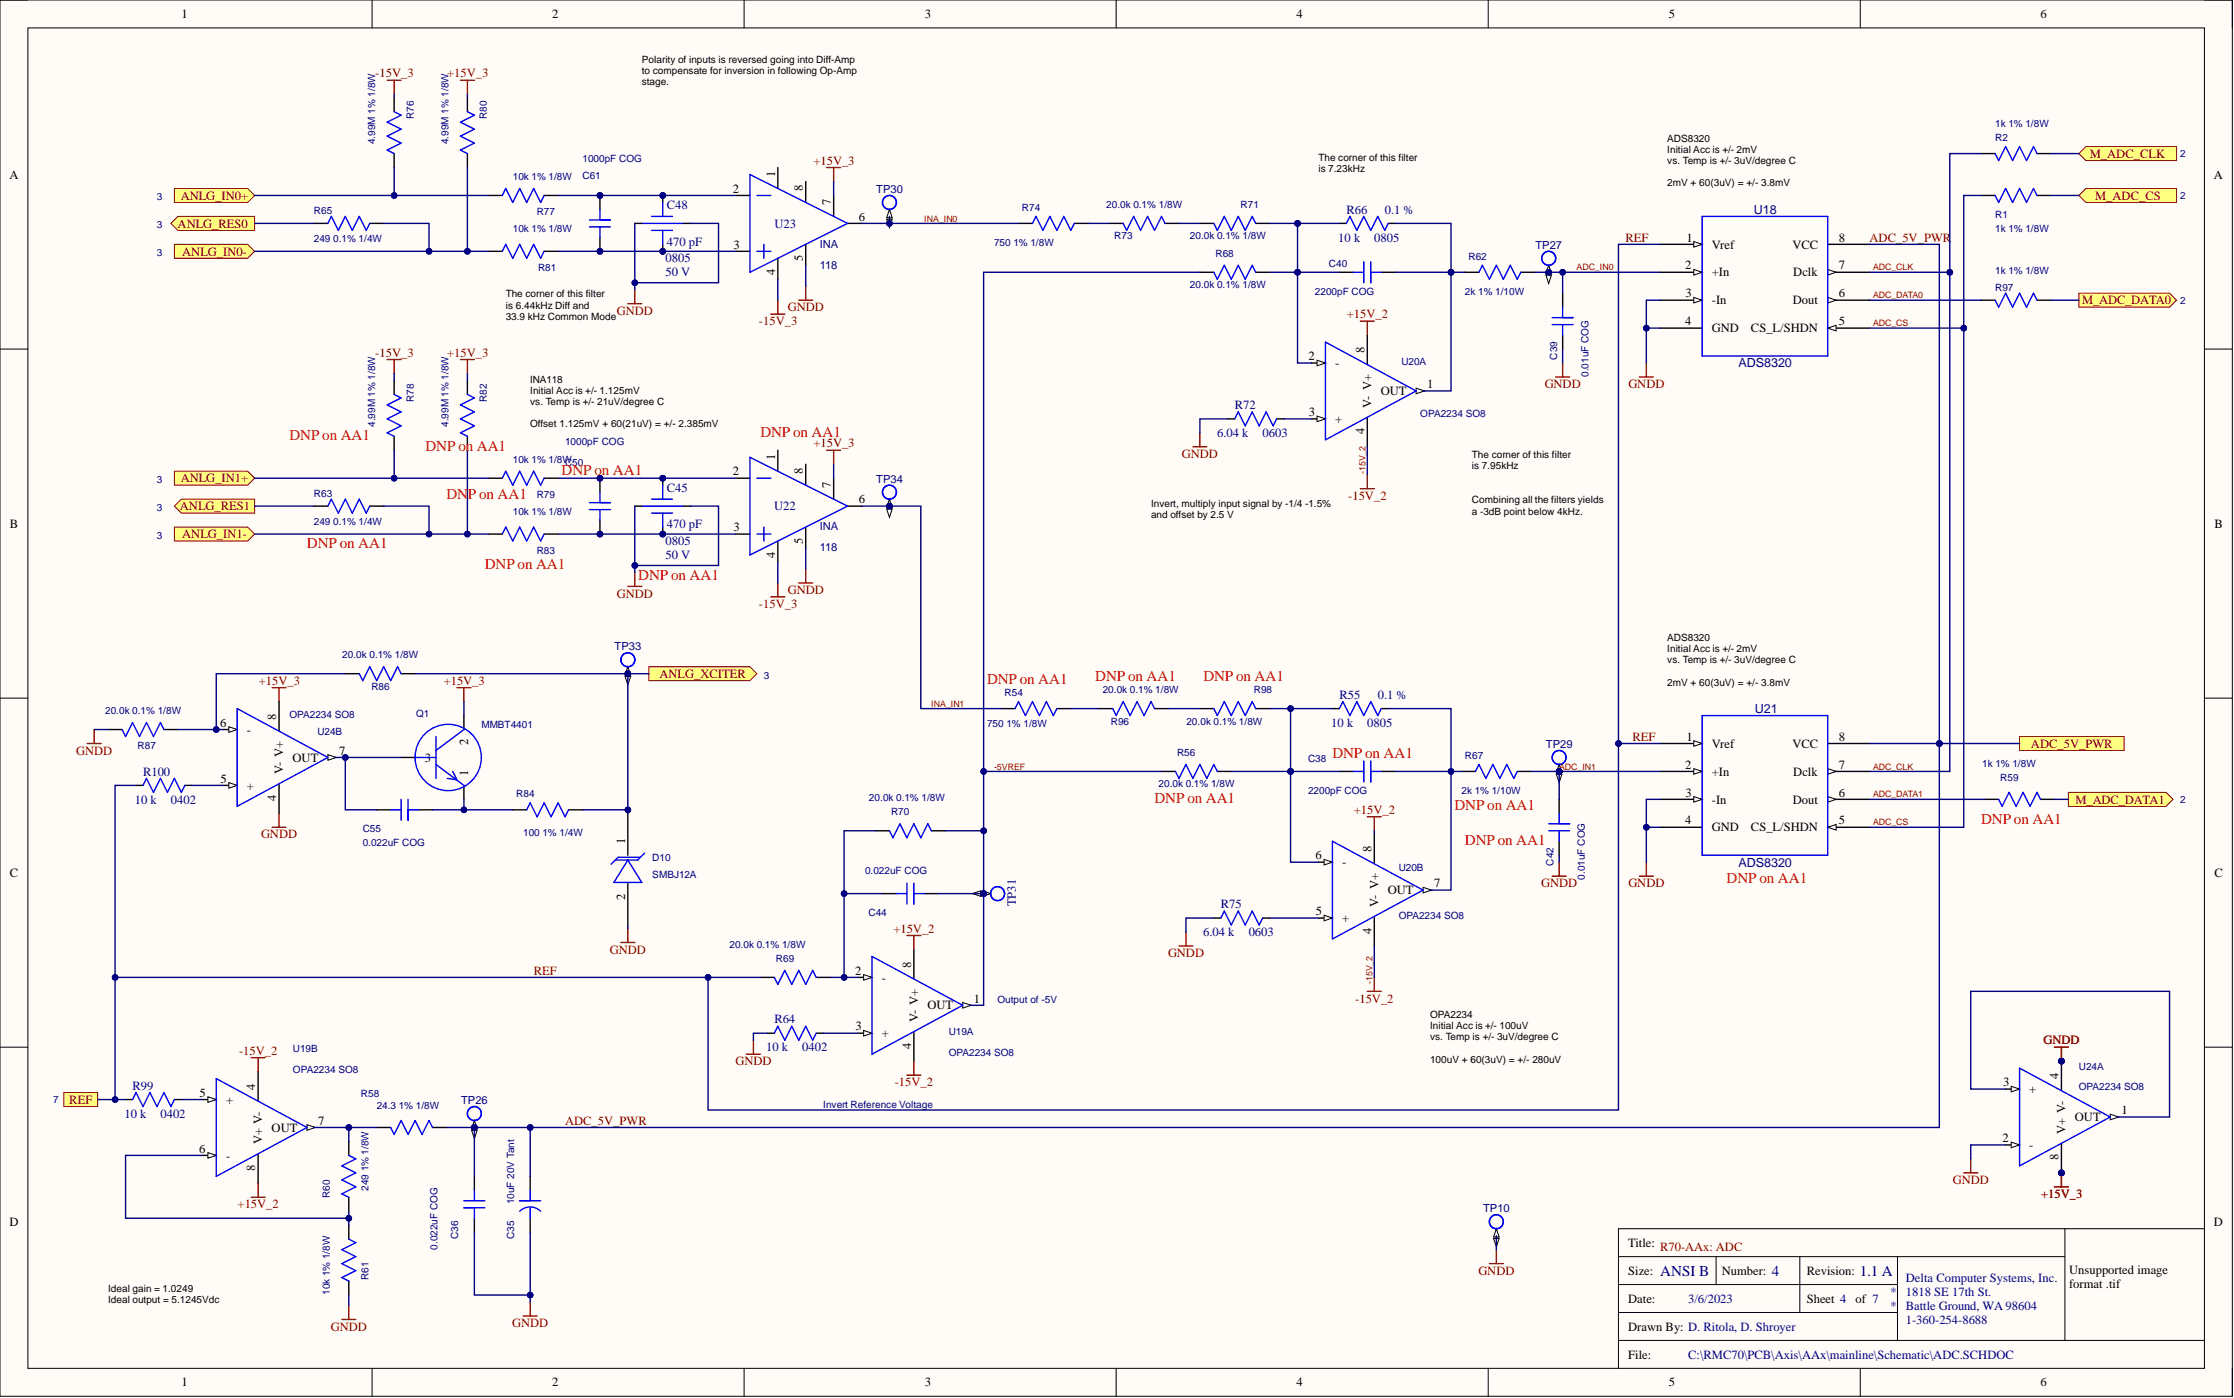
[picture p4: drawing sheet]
<svg xmlns="http://www.w3.org/2000/svg" width="406mm" height="254mm" viewBox="0 0 406 254" stroke-linecap="round" stroke-linejoin="round" font-family="sans-serif">
<defs><g id="words">
<g font-size="2.7" fill="#f00">
<text x="52.6" y="80">DNP on AA1</text>
<text x="77.3" y="81.9">DNP on AA1</text>
<text x="138.2" y="79.3">DNP on AA1</text>
<text x="102.1" y="86.3">DNP on AA1</text>
<text x="81.1" y="90.7">DNP on AA1</text>
<text x="55.8" y="99.6">DNP on AA1</text>
<text x="88.1" y="103.4">DNP on AA1</text>
<text x="116" y="105.3">DNP on AA1</text>
<text x="179.4" y="124.3">DNP on AA1</text>
<text x="199.1" y="123.7">DNP on AA1</text>
<text x="218.7" y="123.7">DNP on AA1</text>
<text x="242.2" y="137.7">DNP on AA1</text>
<text x="209.8" y="145.9">DNP on AA1</text>
<text x="264.4" y="147.2">DNP on AA1</text>
<text x="360.1" y="149.7">DNP on AA1</text>
<text x="266.3" y="153.5">DNP on AA1</text>
<text x="313.8" y="160.5">DNP on AA1</text>
</g>
<g font-size="2.7" fill="#000080">
<text x="301.8" y="231.8">ANSI B</text>
<text x="322.1" y="231.8">4</text>
<text x="338" y="231.8">1.1 A</text>
</g>
<g font-size="2.3">
<text x="33" y="3.3">1</text>
<text x="100.4" y="3.3">2</text>
<text x="168.1" y="3.3">3</text>
<text x="235.6" y="3.3">4</text>
<text x="303.3" y="3.3">5</text>
<text x="370.9" y="3.3">6</text>
<text x="1.7" y="32.5">A</text>
<text x="133.2" y="35">2</text>
<text x="140.9" y="32.2" transform="rotate(-90 140.9 32.2)">1</text>
<text x="145.9" y="34.8" transform="rotate(-90 145.9 34.8)">8</text>
<text x="402.4" y="32.5">A</text>
<text x="151" y="37.3" transform="rotate(-90 151 37.3)">7</text>
<text x="156.1" y="40.1">6</text>
<text x="133.3" y="45.2">3</text>
<text x="145.9" y="47.4" transform="rotate(-90 145.9 47.4)">5</text>
<text x="306.5" y="43.9">1</text>
<text x="311.2" y="45.2">Vref</text>
<text x="325.8" y="45.2">VCC</text>
<text x="334.2" y="43.9">8</text>
<text x="140.9" y="50" transform="rotate(-90 140.9 50)">4</text>
<text x="306.3" y="49">2</text>
<text x="311.2" y="50.2">+In</text>
<text x="325.9" y="50.2">Dclk</text>
<text x="334.2" y="49">7</text>
<text x="306.3" y="59.1">4</text>
<text x="306.4" y="54">3</text>
<text x="311.2" y="55.3">-In</text>
<text x="325.9" y="55.3">Dout</text>
<text x="334.2" y="59.1">5</text>
<text x="334.2" y="54">6</text>
<text x="237.8" y="65.4">2</text>
<text x="248" y="64.2" transform="rotate(-90 248 64.2)">8</text>
<text x="311.2" y="60.4">GND</text>
<text x="318.3" y="60.4">CS_L/SHDN</text>
<text x="242.7" y="66.7">-</text>
<text x="251" y="71.8">OUT</text>
<text x="259.4" y="70.5">1</text>
<text x="237.9" y="75.6">3</text>
<text x="242.7" y="76.9">+</text>
<text x="249.3" y="74.1" transform="rotate(-90 249.3 74.1)">V- V+</text>
<text x="140.9" y="83.6" transform="rotate(-90 140.9 83.6)">1</text>
<text x="248" y="78.9" transform="rotate(-90 248 78.9)">4</text>
<text x="133.2" y="86.4">2</text>
<text x="145.9" y="86.1" transform="rotate(-90 145.9 86.1)">8</text>
<text x="151" y="88.7" transform="rotate(-90 151 88.7)">7</text>
<text x="1.8" y="95.9">B</text>
<text x="156.1" y="91.5">6</text>
<text x="402.5" y="95.9">B</text>
<text x="133.3" y="96.5">3</text>
<text x="140.9" y="101.4" transform="rotate(-90 140.9 101.4)">4</text>
<text x="145.9" y="98.8" transform="rotate(-90 145.9 98.8)">5</text>
<text x="50.2" y="130.8" transform="rotate(-90 50.2 130.8)">8</text>
<text x="40" y="132">6</text>
<text x="44.9" y="133.3">-</text>
<text x="61.6" y="137.1">7</text>
<text x="85.1" y="135.4" transform="rotate(-90 85.1 135.4)">2</text>
<text x="306.5" y="134.6">1</text>
<text x="311.2" y="135.8">Vref</text>
<text x="325.8" y="135.8">VCC</text>
<text x="334.2" y="134.6">8</text>
<text x="40.1" y="142.2">5</text>
<text x="44.9" y="143.5">+</text>
<text x="51.5" y="140.7" transform="rotate(-90 51.5 140.7)">V- V+</text>
<text x="53.2" y="138.4">OUT</text>
<text x="77.2" y="138.4">3</text>
<text x="85.1" y="140.9" transform="rotate(-90 85.1 140.9)">1</text>
<text x="306.3" y="139.7">2</text>
<text x="311.2" y="140.9">+In</text>
<text x="325.9" y="140.9">Dclk</text>
<text x="334.2" y="139.7">7</text>
<text x="50.2" y="145.5" transform="rotate(-90 50.2 145.5)">4</text>
<text x="306.3" y="149.8">4</text>
<text x="306.4" y="144.7">3</text>
<text x="311.2" y="146">-In</text>
<text x="325.9" y="146">Dout</text>
<text x="334.2" y="149.8">5</text>
<text x="334.2" y="144.7">6</text>
<text x="113.6" y="153.4" transform="rotate(-90 113.6 153.4)">1</text>
<text x="249.3" y="154.9" transform="rotate(-90 249.3 154.9)">8</text>
<text x="311.2" y="151.1">GND</text>
<text x="318.3" y="151.1">CS_L/SHDN</text>
<text x="1.8" y="159.3">C</text>
<text x="239.1" y="156.1">6</text>
<text x="244" y="157.4">-</text>
<text x="260.7" y="161.2">7</text>
<text x="402.5" y="159.3">C</text>
<text x="113.6" y="163.5" transform="rotate(-90 113.6 163.5)">2</text>
<text x="239.1" y="166.3">5</text>
<text x="244" y="167.6">+</text>
<text x="250.5" y="164.8" transform="rotate(-90 250.5 164.8)">V- V+</text>
<text x="252.2" y="162.5">OUT</text>
<text x="249.3" y="169.6" transform="rotate(-90 249.3 169.6)">4</text>
<text x="155.4" y="177.1">2</text>
<text x="160.3" y="178.3">-</text>
<text x="165.6" y="175.8" transform="rotate(-90 165.6 175.8)">8</text>
<text x="166.9" y="185.7" transform="rotate(-90 166.9 185.7)">V- V+</text>
<text x="168.6" y="183.4">OUT</text>
<text x="177" y="182.1">1</text>
<text x="155.5" y="187.2">3</text>
<text x="160.3" y="188.5">+</text>
<text x="165.6" y="190.6" transform="rotate(-90 165.6 190.6)">4</text>
<text x="364.1" y="197.4">3</text>
<text x="374.2" y="196.1" transform="rotate(-90 374.2 196.1)">4</text>
<text x="36.3" y="199.3">5</text>
<text x="41.1" y="200.5">+</text>
<text x="46.4" y="198" transform="rotate(-90 46.4 198)">4</text>
<text x="368.8" y="198.6">+</text>
<text x="377.1" y="203.7">OUT</text>
<text x="385.6" y="202.4">1</text>
<text x="36.2" y="209.4">6</text>
<text x="47.7" y="207.9" transform="rotate(-90 47.7 207.9)">V+ V-</text>
<text x="49.4" y="205.6">OUT</text>
<text x="57.8" y="204.3">7</text>
<text x="364" y="207.5">2</text>
<text x="368.8" y="208.8">-</text>
<text x="375.4" y="206" transform="rotate(-90 375.4 206)">V+ V-</text>
<text x="41.1" y="210.7">-</text>
<text x="46.4" y="212.7" transform="rotate(-90 46.4 212.7)">8</text>
<text x="374.2" y="210.8" transform="rotate(-90 374.2 210.8)">8</text>
<text x="1.7" y="222.7">D</text>
<text x="295.9" y="226.5">Title:</text>
<text x="402.4" y="222.7">D</text>
<text x="295.9" y="231.6">Size:</text>
<text x="312.9" y="231.6">Number:</text>
<text x="328.4" y="231.6">Revision:</text>
<text x="376.1" y="231.5">Unsupported image</text>
<text x="295.9" y="236.7">Date:</text>
<text x="328.4" y="236.7">Sheet 4</text>
<text x="337.3" y="236.7">of 7</text>
<text x="376.1" y="234.1">format .tif</text>
<text x="295.9" y="241.8">Drawn By: D. Ritola, D. Shroyer</text>
<text x="33" y="251.9">1</text>
<text x="100.4" y="251.9">2</text>
<text x="168.1" y="251.9">3</text>
<text x="235.6" y="251.9">4</text>
<text x="295.9" y="246.8">File:</text>
<text x="303.3" y="251.9">5</text>
<text x="370.9" y="251.9">6</text>
</g>
<g font-size="2.3" fill="#800000">
<text x="68.2" y="14.1">-15V_3</text>
<text x="81.3" y="14.1">+15V_3</text>
<text x="147.8" y="29.9">+15V_3</text>
<text x="379.8" y="28.7">M_ADC_CLK</text>
<text x="32.3" y="41.3">ANLG_RES0</text>
<text x="32.8" y="36.3">ANLG_IN0+</text>
<text x="380.8" y="36.3">M_ADC_CS</text>
<text x="33.1" y="46.4">ANLG_IN0-</text>
<text x="295.4" y="43.9">REF</text>
<text x="339.8" y="43.9">ADC_5V_PWR</text>
<text x="112.1" y="57.2">GNDD</text>
<text x="138" y="59.1">-15V_3</text>
<text x="143.2" y="56.6">GNDD</text>
<text x="244.8" y="57.8">+15V_2</text>
<text x="378.4" y="55.3">M_ADC_DATA0</text>
<text x="68.2" y="64.8">-15V_3</text>
<text x="81.3" y="64.8">+15V_3</text>
<text x="280.8" y="70.5">GNDD</text>
<text x="296" y="70.5">GNDD</text>
<text x="147.8" y="81.3">+15V_3</text>
<text x="214.8" y="83.2">GNDD</text>
<text x="32.8" y="87.6">ANLG_IN1+</text>
<text x="32.7" y="92.7">ANLG_RES1</text>
<text x="245.1" y="90.8">-15V_2</text>
<text x="33.1" y="97.8">ANLG_IN1-</text>
<text x="143.2" y="107.9">GNDD</text>
<text x="112.1" y="108.6">GNDD</text>
<text x="138" y="110.5">-15V_3</text>
<text x="47" y="124.4">+15V_3</text>
<text x="80.6" y="124.4">+15V_3</text>
<text x="119.9" y="123.2">ANLG_XCITER</text>
<text x="13.9" y="137.1">GNDD</text>
<text x="296.7" y="134.6">REF</text>
<text x="369.1" y="135.8">ADC_5V_PWR</text>
<text x="246.1" y="147.9">+15V_2</text>
<text x="377.3" y="146">M_ADC_DATA1</text>
<text x="47.5" y="152.3">GNDD</text>
<text x="280.1" y="161.2">GNDD</text>
<text x="296" y="161.2">GNDD</text>
<text x="110.9" y="173.3">GNDD</text>
<text x="162.4" y="169.5">+15V_2</text>
<text x="212.3" y="173.9">GNDD</text>
<text x="97" y="177.1">REF</text>
<text x="246.3" y="182.1">-15V_2</text>
<text x="43.4" y="191.7">-15V_2</text>
<text x="371.4" y="189.8">GNDD</text>
<text x="133.7" y="193.6">GNDD</text>
<text x="162.6" y="197.4">-15V_2</text>
<text x="12.6" y="200.5">REF</text>
<text x="102.7" y="204.3">ADC_5V_PWR</text>
<text x="354.9" y="215.1">GNDD</text>
<text x="43.2" y="219.6">+15V_2</text>
<text x="371" y="217.7">+15V_3</text>
<text x="301.8" y="227.3">R70-AAx: ADC</text>
<text x="268.7" y="231.6">GNDD</text>
<text x="60.1" y="241.8">GNDD</text>
<text x="93.1" y="241.1">GNDD</text>
</g>
<g font-size="2.3" fill="#000080">
<text x="121.2" y="38.1">C48</text>
<text x="140.8" y="41.3">U23</text>
<text x="244.7" y="38.8">R66</text>
<text x="251.7" y="38.8">0.1 %</text>
<text x="318.8" y="38.9">U18</text>
<text x="121" y="47.7">0805</text>
<text x="121.2" y="44.6">470 pF</text>
<text x="243.2" y="43.9">10 k</text>
<text x="249.8" y="43.9">0805</text>
<text x="121" y="50.2">50 V</text>
<text x="316" y="66.8">ADS8320</text>
<text x="224.4" y="74.3">R72</text>
<text x="221.2" y="79.4">6.04 k</text>
<text x="229.5" y="79.4">0603</text>
<text x="121.2" y="89.4">C45</text>
<text x="140.7" y="92.7">U22</text>
<text x="121" y="101.6">50 V</text>
<text x="121" y="99.1">0805</text>
<text x="121.2" y="96">470 pF</text>
<text x="243.4" y="127">R55</text>
<text x="250.4" y="127">0.1 %</text>
<text x="318.9" y="129.5">U21</text>
<text x="242" y="132">10 k</text>
<text x="248.5" y="132">0805</text>
<text x="26" y="140.9">R100</text>
<text x="24.5" y="146">10 k</text>
<text x="31.1" y="146">0402</text>
<text x="316" y="157.5">ADS8320</text>
<text x="184.6" y="164.7" transform="rotate(-90 184.6 164.7)">TP31</text>
<text x="221.9" y="165">R75</text>
<text x="218.7" y="170.1">6.04 k</text>
<text x="227" y="170.1">0603</text>
<text x="140.7" y="186">R64</text>
<text x="139.3" y="191">10 k</text>
<text x="145.8" y="191">0402</text>
<text x="22.6" y="203.1">10 k</text>
<text x="24.1" y="198">R99</text>
<text x="29.2" y="203.1">0402</text>
<text x="346.4" y="232.9">Delta Computer Systems, Inc.</text>
<text x="306.8" y="236.7">3/6/2023</text>
<text x="343.6" y="235.4">*</text>
<text x="343.6" y="238">*</text>
<text x="346.4" y="235.4">1818 SE 17th St.</text>
<text x="346.4" y="238">Battle Ground, WA 98604</text>
<text x="346.4" y="240.5">1-360-254-8688</text>
<text x="306.8" y="246.8">C:\RMC70\PCB\Axis\AAx\mainline\Schematic\ADC.SCHDOC</text>
</g>
<g font-size="2" fill="#000080">
<text x="159.3" y="35.1">TP30</text>
<text x="149" y="45">INA</text>
<text x="279.1" y="45.2">TP27</text>
<text x="149" y="48.8">118</text>
<text x="159.3" y="87.7">TP34</text>
<text x="149" y="100.2">118</text>
<text x="149" y="96.4">INA</text>
<text x="111.7" y="118.2">TP33</text>
<text x="281" y="135.9">TP29</text>
<text x="83.8" y="200.6">TP26</text>
<text x="269.6" y="220.3">TP10</text>
</g>
<g font-size="1.8">
<text x="116.7" y="11.4">Polarity of inputs is reversed going into Diff-Amp</text>
<text x="116.7" y="13.4">to compensate for inversion in following Op-Amp</text>
<text x="116.7" y="15.5">stage.</text>
<text x="239.6" y="29.3">The corner of this filter</text>
<text x="303" y="25.7">ADS8320</text>
<text x="303" y="27.8">Initial Acc is +/- 2mV</text>
<text x="303" y="29.8">vs. Temp is +/- 3uV/degree C</text>
<text x="239.6" y="31.3">is 7.23kHz</text>
<text x="303" y="33.9">2mV + 60(3uV) = +/- 3.8mV</text>
<text x="91.9" y="54">The corner of this filter</text>
<text x="91.9" y="56.1">is 6.44kHz Diff and</text>
<text x="91.9" y="58.1">33.9 kHz Common Mode</text>
<text x="96.4" y="69.5">INA118</text>
<text x="96.4" y="71.5">Initial Acc is +/- 1.125mV</text>
<text x="96.4" y="73.6">vs. Temp is +/- 21uV/degree C</text>
<text x="96.4" y="77.6">Offset 1.125mV + 60(21uV) = +/- 2.385mV</text>
<text x="267.5" y="83.2">The corner of this filter</text>
<text x="267.5" y="85.2">is 7.95kHz</text>
<text x="209.2" y="92.1">Invert, multiply input signal by -1/4 -1.5%</text>
<text x="209.2" y="94.1">and offset by 2.5 V</text>
<text x="267.5" y="91.5">Combining all the filters yields</text>
<text x="267.5" y="93.5">a -3dB point below 4kHz.</text>
<text x="303" y="116.4">ADS8320</text>
<text x="303" y="118.5">Initial Acc is +/- 2mV</text>
<text x="303" y="120.5">vs. Temp is +/- 3uV/degree C</text>
<text x="303" y="124.6">2mV + 60(3uV) = +/- 3.8mV</text>
<text x="259.9" y="184.9">OPA2234</text>
<text x="259.9" y="187">Initial Acc is +/- 100uV</text>
<text x="259.9" y="189">vs. Temp is +/- 3uV/degree C</text>
<text x="259.9" y="193.1">100uV + 60(3uV) = +/- 280uV</text>
<text x="19.7" y="234.8">Ideal gain = 1.0249</text>
<text x="19.7" y="236.8">Ideal output = 5.1245Vdc</text>
</g>
<g font-size="1.8" fill="#000080">
<text x="75.2" y="21.6" transform="rotate(-90 75.2 21.6)">R76</text>
<text x="88.5" y="21.6" transform="rotate(-90 88.5 21.6)">R80</text>
<text x="362.6" y="23.1">1k 1% 1/8W</text>
<text x="68.2" y="26.2" transform="rotate(-90 68.2 26.2)">4.99M 1% 1/8W</text>
<text x="81.5" y="26.2" transform="rotate(-90 81.5 26.2)">4.99M 1% 1/8W</text>
<text x="105.9" y="29.4">1000pF COG</text>
<text x="362.6" y="25.6">R2</text>
<text x="396.2" y="28.5">2</text>
<text x="93.2" y="32.7">10k 1% 1/8W</text>
<text x="105.9" y="32.6">C61</text>
<text x="28.5" y="41.5">3</text>
<text x="28.5" y="36.4">3</text>
<text x="57.1" y="38.9">R65</text>
<text x="97.5" y="39.1">R77</text>
<text x="185.8" y="38.3">R74</text>
<text x="201.1" y="37.8">20.0k 0.1% 1/8W</text>
<text x="225.5" y="37.8">R71</text>
<text x="362.6" y="39.6">R1</text>
<text x="396.2" y="36.1">2</text>
<text x="28.5" y="46.5">3</text>
<text x="57.1" y="44">249 0.1% 1/4W</text>
<text x="93.2" y="42.2">10k 1% 1/8W</text>
<text x="180.7" y="44.6">750 1% 1/8W</text>
<text x="202.5" y="43.5">R73</text>
<text x="216.3" y="43.5">20.0k 0.1% 1/8W</text>
<text x="220.9" y="46.7">R68</text>
<text x="266.9" y="47.2">R62</text>
<text x="362.6" y="42.1">1k 1% 1/8W</text>
<text x="97.8" y="49.2">R81</text>
<text x="216.3" y="52.4">20.0k 0.1% 1/8W</text>
<text x="239" y="53.5">2200pF COG</text>
<text x="241.5" y="48.5">C40</text>
<text x="266.3" y="53.5">2k 1% 1/10W</text>
<text x="362.6" y="49.7">1k 1% 1/8W</text>
<text x="362.6" y="52.9">R97</text>
<text x="396.2" y="55.2">2</text>
<text x="283" y="65.3" transform="rotate(-90 283 65.3)">C39</text>
<text x="254.7" y="66.3">U20A</text>
<text x="288.7" y="68.5" transform="rotate(-90 288.7 68.5)">0.01uF COG</text>
<text x="68.2" y="77.6" transform="rotate(-90 68.2 77.6)">4.99M 1% 1/8W</text>
<text x="75.2" y="73" transform="rotate(-90 75.2 73)">R78</text>
<text x="81.5" y="77.6" transform="rotate(-90 81.5 77.6)">4.99M 1% 1/8W</text>
<text x="88.5" y="73" transform="rotate(-90 88.5 73)">R82</text>
<text x="258.2" y="75.9">OPA2234 SO8</text>
<text x="102.7" y="80.8">1000pF COG</text>
<text x="28.5" y="87.8">3</text>
<text x="93.2" y="84.1">10k 1% 1/8W</text>
<text x="102.7" y="84.6">C50</text>
<text x="28.5" y="92.8">3</text>
<text x="57.1" y="95.4">249 0.1% 1/4W</text>
<text x="57.1" y="90.3">R63</text>
<text x="93.2" y="93.6">10k 1% 1/8W</text>
<text x="97.5" y="90.4">R79</text>
<text x="28.5" y="97.9">3</text>
<text x="97.5" y="100.6">R83</text>
<text x="62.2" y="119.6">20.0k 0.1% 1/8W</text>
<text x="67.5" y="125.3">R86</text>
<text x="138.8" y="123.3">3</text>
<text x="200.4" y="126">20.0k 0.1% 1/8W</text>
<text x="227.9" y="126">R98</text>
<text x="19.1" y="129.8">20.0k 0.1% 1/8W</text>
<text x="52.6" y="130.4">OPA2234 SO8</text>
<text x="75.7" y="130.3">Q1</text>
<text x="182.6" y="126.5">R54</text>
<text x="201.9" y="131.7">R96</text>
<text x="215.6" y="131.7">20.0k 0.1% 1/8W</text>
<text x="25" y="136.1">R87</text>
<text x="57.7" y="133.6">U24B</text>
<text x="87.5" y="132.3">MMBT4401</text>
<text x="179.4" y="132.2">750 1% 1/8W</text>
<text x="213.9" y="137.4">R56</text>
<text x="266.3" y="137.9">R67</text>
<text x="210.6" y="143.1">20.0k 0.1% 1/8W</text>
<text x="237.7" y="138.5">C38</text>
<text x="360.3" y="139.3">1k 1% 1/8W</text>
<text x="363.6" y="141.8">R59</text>
<text x="93.8" y="144.9">R84</text>
<text x="157.9" y="145.6">20.0k 0.1% 1/8W</text>
<text x="162" y="148.2">R70</text>
<text x="237.7" y="144.2">2200pF COG</text>
<text x="265.6" y="144.2">2k 1% 1/10W</text>
<text x="396.2" y="145.9">2</text>
<text x="65.9" y="153.7">0.022uF COG</text>
<text x="65.9" y="151.2">C55</text>
<text x="95.1" y="151.8">100 1% 1/4W</text>
<text x="118.6" y="156.4">D10</text>
<text x="118.6" y="159.6">SMBJ12A</text>
<text x="157.2" y="158.8">0.022uF COG</text>
<text x="254.2" y="158.2">U20B</text>
<text x="282.4" y="157.3" transform="rotate(-90 282.4 157.3)">C42</text>
<text x="288.1" y="159.8" transform="rotate(-90 288.1 159.8)">0.01uF COG</text>
<text x="157.9" y="166.4">C44</text>
<text x="254.2" y="167.1">OPA2234 SO8</text>
<text x="132.6" y="172.3">20.0k 0.1% 1/8W</text>
<text x="141" y="174.8">R69</text>
<text x="181.3" y="182.3">Output of -5V</text>
<text x="53.3" y="191.2">U19B</text>
<text x="172.4" y="188.1">U19A</text>
<text x="172.4" y="191.9">OPA2234 SO8</text>
<text x="53.3" y="195">OPA2234 SO8</text>
<text x="377.8" y="194.3">U24A</text>
<text x="9.7" y="200.4">7</text>
<text x="65.6" y="199.4">R58</text>
<text x="68.5" y="201.4">24.3 1% 1/8W</text>
<text x="149.6" y="201.3">Invert Reference Voltage</text>
<text x="377.8" y="198.1">OPA2234 SO8</text>
<text x="66.9" y="212.8" transform="rotate(-90 66.9 212.8)">1% 1/8W</text>
<text x="60" y="217.6" transform="rotate(-90 60 217.6)">R60</text>
<text x="66.9" y="216.4" transform="rotate(-90 66.9 216.4)">249</text>
<text x="93.4" y="218.8" transform="rotate(-90 93.4 218.8)">10uF 20V Tant</text>
<text x="79.5" y="227" transform="rotate(-90 79.5 227)">0.022uF COG</text>
<text x="83.3" y="225.1" transform="rotate(-90 83.3 225.1)">C36</text>
<text x="93.4" y="225.1" transform="rotate(-90 93.4 225.1)">C35</text>
<text x="66.9" y="232.6" transform="rotate(-90 66.9 232.6)">R61</text>
<text x="60" y="235.3" transform="rotate(-90 60 235.3)">10k 1% 1/8W</text>
</g>
<g font-size="1.6" fill="#800000">
<text x="168" y="40.2">INA_IN0</text>
<text x="286.6" y="49.1">ADC_IN0</text>
<text x="340.4" y="49.1">ADC_CLK</text>
<text x="340.4" y="54.2">ADC_DATA0</text>
<text x="340.4" y="59.3">ADC_CS</text>
<text x="248.2" y="86.2" transform="rotate(-90 248.2 86.2)">-15V_2</text>
<text x="169.3" y="128.4">INA_IN1</text>
<text x="180.7" y="139.8">-5VREF</text>
<text x="283.4" y="139.8">ADC_IN1</text>
<text x="340.4" y="139.8">ADC_CLK</text>
<text x="340.4" y="144.9">ADC_DATA1</text>
<text x="340.4" y="150">ADC_CS</text>
<text x="249.4" y="178.8" transform="rotate(-90 249.4 178.8)">-15V_2</text>
</g>
</g></defs>
<path d="M0 0h405.7v253.7h-405.7z" fill-rule="evenodd" fill="#fffcf8"/>
<path d="M0 0h405.7v253.7h-405.7z" fill="none" stroke="#000" stroke-width=".18"/>
<path d="M5.1 5.1h395.6v243.5h-395.6z" fill-rule="evenodd" fill="#fffcf8"/>
<g fill="none" stroke="#000" stroke-width=".18">
<path d="M0 0h5.1M67.6 0v5.1M135.2 0v5.1M202.9 0v5.1M270.5 0v5.1M338.1 0v5.1M400.7 0h5v5.1M5.1 5.1h395.6v243.5h-395.6zM0 63.4h5.1M400.7 63.4h5M0 126.8h5.1M400.7 126.8h5"/>
<path d="M0 190.3h5.1M400.7 190.3h5M294.2 228.3h81.1M294.2 238.5h50.7M294.2 233.4h50.7M311.9 228.3v5.1M327.1 228.3v10.2M344.9 228.3v15.2M375.3 223.2v20.3M400.7 223.2h-106.5v25.4M67.6 248.6v5.1M135.2 248.6v5.1"/>
<path d="M202.9 248.6v5.1M270.5 248.6v5.1M294.2 243.5h106.5M338.1 248.6v5.1M405.7 248.6v5.1"/>
</g>
<g fill="none" stroke="#800000" stroke-width=".25">
<path d="M145.2 54.5h2.5M146.4 52v2.5M70.4 65.3h2.5M71.6 65.3v2.6M83.7 65.3h2.5M85 65.3v2.6M282.8 68.5h2.5M284 66v2.5M145.2 105.9h2.5M146.4 103.4v2.5M15.8 135.1h2.6M17.1 132.5v2.6"/>
<path d="M83.1 124.9h2.5M84.3 124.9v2.6M49.5 150.3h2.5M50.7 147.8v2.5M282.1 159.2h2.6M283.4 156.6v2.6M112.8 171.2h2.6M114.1 168.7v2.5M135.7 191.5h2.5M136.9 189v2.5M95.1 239.1h2.5M96.4 236.6v2.5"/>
</g>
<path d="M71.6 17.8v2.5M85 17.8v2.5M71.6 27.9v2.5M85 27.9v2.5M57.1 92h2.5M67.2 92h2.5M86.2 213.7v2.6M96.4 213.7v2.6M86.2 221.3v2.6M96.4 221.3v2.6" fill="none" stroke="#000" stroke-width=".25"/>
<path d="M71.6 20.3l1.3 .6-2.5 1.3 2.5 1.3-2.5 1.2 2.5 1.3-2.5 1.3 1.2 .6M85 20.3l1.2 .6-2.5 1.3 2.5 1.3-2.5 1.2 2.5 1.3-2.5 1.3 1.3 .6M59.6 92l.6-1.3 1.3 2.5 1.3-2.5 1.2 2.5 1.3-2.5 1.3 2.5 .6-1.2M84.3 218.2h3.8M84.3 219.4h3.8M86.2 216.3v1.9M86.2 219.4v1.9M94.5 218.2h3.8M96.4 216.3v1.9M96.4 219.4v1.9M94.5 220.1a2.7 2.7 0 0 1 3.8 0" fill="none" stroke="#00f" stroke-width=".25"/>
<circle cx="114.1" cy="122.4" r=".51" fill="#000080"/>
<circle cx="114.1" cy="122.4" r=".51" fill="none" stroke="#000080" stroke-width=".18"/>
<path d="M114.1 121.1v1.3" fill="none" stroke="#000" stroke-width=".25"/>
<path d="M114.1 121.1l.5 1.6h-1z" fill="#f8fcff"/>
<path d="M114.1 121.1l.5 1.6h-1z" fill="none" stroke="#000" stroke-width=".18"/>
<path d="M113.6 122.9h1l-.5 1.5z" fill="#f8fcff"/>
<path d="M113.6 122.9h1l-.5 1.5z" fill="none" stroke="#000" stroke-width=".18"/>
<circle cx="114.1" cy="122.4" r=".51" fill="#000080"/>
<circle cx="114.1" cy="122.4" r=".51" fill="none" stroke="#000080" stroke-width=".18"/>
<circle cx="114.1" cy="119.9" r="1.27" fill="none" stroke="#00f" stroke-width=".25"/>
<path d="M150.3 81.8h2.5M151.5 81.8v2.5" fill="none" stroke="#800000" stroke-width=".25"/>
<circle cx="161.7" cy="92" r=".51" fill="#000080"/>
<circle cx="161.7" cy="92" r=".51" fill="none" stroke="#000080" stroke-width=".18"/>
<path d="M161.7 90.7v1.3" fill="none" stroke="#000" stroke-width=".25"/>
<path d="M161.7 90.7l.5 1.5h-1z" fill="#f8fcff"/>
<path d="M161.7 90.7l.5 1.5h-1z" fill="none" stroke="#000" stroke-width=".18"/>
<path d="M161.2 92.5h1l-.5 1.5z" fill="#f8fcff"/>
<path d="M161.2 92.5h1l-.5 1.5z" fill="none" stroke="#000" stroke-width=".18"/>
<circle cx="161.7" cy="92" r=".51" fill="#000080"/>
<circle cx="161.7" cy="92" r=".51" fill="none" stroke="#000080" stroke-width=".18"/>
<g fill="none" stroke="#00f" stroke-width=".25">
<path d="M184.5 128.7l.6-1.2 1.3 2.5 1.3-2.5 1.2 2.5 1.3-2.5 1.3 2.5 .6-1.3"/>
<circle cx="161.7" cy="89.4" r="1.27"/>
</g>
<path d="M150.3 30.4h2.5M151.5 30.4v2.6M247.3 88.8h2.5M248.5 86.3v2.5M249.8 177.6v2.5M248.5 180.1h2.6" fill="none" stroke="#800000" stroke-width=".25"/>
<path d="M182 128.7h2.5M192.1 128.7h2.5" fill="none" stroke="#000" stroke-width=".25"/>
<circle cx="283.4" cy="140.2" r=".51" fill="#000080"/>
<circle cx="283.4" cy="140.2" r=".51" fill="none" stroke="#000080" stroke-width=".18"/>
<path d="M283.4 138.9v1.3" fill="none" stroke="#000" stroke-width=".25"/>
<path d="M283.4 138.9l.5 1.5h-1z" fill="#f8fcff"/>
<path d="M283.4 138.9l.5 1.5h-1z" fill="none" stroke="#000" stroke-width=".18"/>
<path d="M282.9 140.7h1l-.5 1.5z" fill="#f8fcff"/>
<path d="M282.9 140.7h1l-.5 1.5z" fill="none" stroke="#000" stroke-width=".18"/>
<circle cx="283.4" cy="140.2" r=".51" fill="#000080"/>
<circle cx="283.4" cy="140.2" r=".51" fill="none" stroke="#000080" stroke-width=".18"/>
<g fill="none" stroke="#00f" stroke-width=".25">
<path d="M268.2 140.2l.6-1.3 1.3 2.5 1.2-2.5 1.3 2.5 1.3-2.5 1.2 2.5 .7-1.2M281.5 150.9h3.8M281.5 149.7h3.8M283.4 147.8v1.9M283.4 150.9v1.9"/>
<circle cx="283.4" cy="137.6" r="1.27"/>
</g>
<path d="M265.6 140.2h2.6M275.8 140.2h2.5M283.4 145.2v2.6M283.4 152.8v2.6" fill="none" stroke="#000" stroke-width=".25"/>
<circle cx="281.5" cy="49.5" r=".51" fill="#000080"/>
<circle cx="281.5" cy="49.5" r=".51" fill="none" stroke="#000080" stroke-width=".18"/>
<path d="M281.5 48.2v1.3" fill="none" stroke="#000" stroke-width=".25"/>
<path d="M281.5 48.2l.5 1.5h-1z" fill="#f8fcff"/>
<path d="M281.5 48.2l.5 1.5h-1z" fill="none" stroke="#000" stroke-width=".18"/>
<path d="M281 50h1l-.5 1.5z" fill="#f8fcff"/>
<path d="M281 50h1l-.5 1.5z" fill="none" stroke="#000" stroke-width=".18"/>
<circle cx="281.5" cy="49.5" r=".51" fill="#000080"/>
<circle cx="281.5" cy="49.5" r=".51" fill="none" stroke="#000080" stroke-width=".18"/>
<g fill="none" stroke="#00f" stroke-width=".25">
<path d="M268.8 49.5l.6-1.3 1.3 2.5 1.3-2.5 1.2 2.5 1.3-2.5 1.3 2.5 .6-1.2M282.1 59h3.8M282.1 57.7h3.8M284 55.8v1.9M284 59v1.9"/>
<circle cx="281.5" cy="46.9" r="1.27"/>
</g>
<path d="M266.3 49.5h2.5M276.4 49.5h2.5M284 53.3v2.5M284 60.9v2.5M272 223.2v1.3" fill="none" stroke="#000" stroke-width=".25"/>
<path d="M272 223.2l.5 1.6h-1z" fill="#f8fcff"/>
<path d="M272 223.2l.5 1.6h-1z" fill="none" stroke="#000" stroke-width=".18"/>
<path d="M271.5 225h1l-.5 1.5z" fill="#f8fcff"/>
<path d="M271.5 225h1l-.5 1.5z" fill="none" stroke="#000" stroke-width=".18"/>
<circle cx="272" cy="222" r="1.27" fill="none" stroke="#00f" stroke-width=".25"/>
<path d="M356.9 213.1h2.6M358.2 210.6v2.5M373.4 215.6h2.5M374.7 213.1v2.5" fill="none" stroke="#800000" stroke-width=".25"/>
<circle cx="374.7" cy="213.1" r=".51" fill="#000080"/>
<circle cx="374.7" cy="213.1" r=".51" fill="none" stroke="#000080" stroke-width=".18"/>
<path d="M373.4 190.3h2.5M374.7 190.3v2.5" fill="none" stroke="#800000" stroke-width=".25"/>
<circle cx="374.7" cy="192.8" r=".51" fill="#000080"/>
<circle cx="374.7" cy="192.8" r=".51" fill="none" stroke="#000080" stroke-width=".18"/>
<g fill="none" stroke="#000" stroke-width=".25">
<path d="M161.7 38.1v1.2M360.1 27.9h2.5M370.2 27.9h2.6M57.1 40.6h2.5M67.2 40.6h2.5M360.1 54.5h2.5M370.2 54.5h2.6M71.6 69.1v2.6M71.6 79.3v2.5M85 69.1v2.6M85 79.3v2.5M360.7 145.2h2.6"/>
<path d="M370.9 145.2h2.5M68.5 204.9h2.5M78.6 204.9h2.5"/>
</g>
<path d="M362.6 27.9l.7 1.3 1.2-2.6 1.3 2.6 1.3-2.6 1.2 2.6 1.3-2.6 .6 1.3M59.6 40.6l.6-1.3 1.3 2.6 1.3-2.6 1.2 2.6 1.3-2.6 1.3 2.6 .6-1.3M362.6 54.5l.7 1.3 1.2-2.5 1.3 2.5 1.3-2.5 1.2 2.5 1.3-2.5 .6 1.2M71.6 71.7l1.3 .6-2.5 1.3 2.5 1.2-2.5 1.3 2.5 1.3-2.5 1.2 1.2 .7M85 71.7l1.2 .6-2.5 1.3 2.5 1.2-2.5 1.3 2.5 1.3-2.5 1.2 1.3 .7M363.3 145.2l.6 1.3 1.3-2.5 1.2 2.5 1.3-2.5 1.3 2.5 1.2-2.5 .7 1.2M71 204.9l.6 1.2 1.3-2.5 1.3 2.5 1.2-2.5 1.3 2.5 1.3-2.5 .6 1.3" fill="none" stroke="#00f" stroke-width=".25"/>
<path d="M70.4 14.6h2.5M71.6 14.6v2.5M83.7 14.6h2.5M85 14.6v2.5M49.5 124.9h2.5M50.7 124.9v2.6" fill="none" stroke="#800000" stroke-width=".25"/>
<path d="M161.7 38.1l.5 1.5h-1z" fill="#f8fcff"/>
<path d="M161.7 38.1l.5 1.5h-1z" fill="none" stroke="#000" stroke-width=".18"/>
<path d="M161.2 39.8h1l-.5 1.5z" fill="#f8fcff"/>
<path d="M161.2 39.8h1l-.5 1.5z" fill="none" stroke="#000" stroke-width=".18"/>
<circle cx="161.7" cy="36.8" r="1.27" fill="none" stroke="#00f" stroke-width=".25"/>
<circle cx="178.8" cy="162.4" r=".51" fill="#000080"/>
<circle cx="178.8" cy="162.4" r=".51" fill="none" stroke="#000080" stroke-width=".18"/>
<path d="M178.8 162.4h1.2" fill="none" stroke="#000" stroke-width=".25"/>
<path d="M178.5 161.9l1.5 .5-1.5 .5z" fill="#f8fcff"/>
<path d="M178.5 161.9l1.5 .5-1.5 .5z" fill="none" stroke="#000" stroke-width=".18"/>
<path d="M176.8 162.4l1.5-.5v1z" fill="#f8fcff"/>
<path d="M176.8 162.4l1.5-.5v1z" fill="none" stroke="#000" stroke-width=".18"/>
<circle cx="178.8" cy="162.4" r=".51" fill="#000080"/>
<circle cx="178.8" cy="162.4" r=".51" fill="none" stroke="#000080" stroke-width=".18"/>
<g fill="none" stroke="#00f" stroke-width=".25">
<path d="M362.6 35.5l.7 1.3 1.2-2.6 1.3 2.6 1.3-2.6 1.2 2.6 1.3-2.6 .6 1.3"/>
<circle cx="181.3" cy="162.4" r="1.27"/>
</g>
<path d="M218.1 78.6v2.6M298 68.5h2.5M299.2 66v2.5M216.8 81.2h2.6M298 159.2h2.5M299.2 156.6v2.6M214.3 171.9h2.5M215.6 169.3v2.6M270.7 229.6h2.5M272 227v2.6" fill="none" stroke="#800000" stroke-width=".25"/>
<path d="M360.1 35.5h2.5M370.2 35.5h2.6" fill="none" stroke="#000" stroke-width=".25"/>
<circle cx="86.2" cy="204.9" r=".51" fill="#000080"/>
<circle cx="86.2" cy="204.9" r=".51" fill="none" stroke="#000080" stroke-width=".18"/>
<path d="M86.2 203.6v1.3" fill="none" stroke="#000" stroke-width=".25"/>
<path d="M86.2 203.6l.5 1.5h-1z" fill="#f8fcff"/>
<path d="M86.2 203.6l.5 1.5h-1z" fill="none" stroke="#000" stroke-width=".18"/>
<path d="M85.7 205.4h1l-.5 1.5z" fill="#f8fcff"/>
<path d="M85.7 205.4h1l-.5 1.5z" fill="none" stroke="#000" stroke-width=".18"/>
<circle cx="86.2" cy="204.9" r=".51" fill="#000080"/>
<circle cx="86.2" cy="204.9" r=".51" fill="none" stroke="#000080" stroke-width=".18"/>
<g fill="none" stroke="#00f" stroke-width=".25">
<path d="M91.3 45.7l.6-1.3 1.3 2.5 1.3-2.5 1.2 2.5 1.3-2.5 1.3 2.5 .6-1.2M91.3 86.9l.6-1.3 1.3 2.6 1.3-2.6 1.2 2.6 1.3-2.6 1.3 2.6 .6-1.3M65.3 122.4l.6 1.3 1.3-2.6 1.3 2.6 1.2-2.6 1.3 2.6 1.3-2.6 .6 1.3M71 147.1h1.9M72.9 145.2v3.8M74.2 145.2v3.8M74.2 147.1h1.9"/>
<circle cx="86.2" cy="202.3" r="1.27"/>
</g>
<path d="M88.8 45.7h2.5M98.9 45.7h2.5M88.8 86.9h2.5M98.9 86.9h2.5M62.8 122.4h2.5M72.9 122.4h2.5M68.5 147.1h2.5M76.1 147.1h2.5M156 187.7h2.5" fill="none" stroke="#000" stroke-width=".25"/>
<path d="M157 187.2l1.5 .5-1.5 .5z" fill="#f8fcff"/>
<path d="M157 187.2l1.5 .5-1.5 .5z" fill="none" stroke="#000" stroke-width=".18"/>
<path d="M156 177.6h2.5" fill="none" stroke="#000" stroke-width=".25"/>
<path d="M157 177.1l1.5 .5-1.5 .5z" fill="#f8fcff"/>
<path d="M157 177.1l1.5 .5-1.5 .5z" fill="none" stroke="#000" stroke-width=".18"/>
<path d="M166.1 172.5v5.3M166.1 187.5v5.3M175 182.7h1.2" fill="none" stroke="#000" stroke-width=".25"/>
<path d="M175 182.1l1.5 .6-1.5 .5z" fill="#f8fcff"/>
<path d="M175 182.1l1.5 .6-1.5 .5z" fill="none" stroke="#000" stroke-width=".18"/>
<g fill="none" stroke="#00f" stroke-width=".25">
<path d="M220.6 49.5l.7 1.2 1.2-2.5 1.3 2.5 1.3-2.5 1.2 2.5 1.3-2.5 .6 1.3M75.4 137.6h3.8M79.2 133.8v7.6M79.2 138.9l5.1 3.8M84.3 132.5l-5.1 3.9M202.2 128.7l.7 1.3 1.2-2.5 1.3 2.5 1.3-2.5 1.2 2.5 1.3-2.5 .6 1.2M220.6 128.7l.7 1.3 1.2-2.5 1.3 2.5 1.3-2.5 1.2 2.5 1.3-2.5 .6 1.2M82.3 140.2l.8 1.5-1.8-.3M161.7 150.9l.6 1.3 1.3-2.5 1.2 2.5 1.3-2.5 1.3 2.5 1.2-2.5 .7 1.2M140.7 177.6l.7 1.2 1.2-2.5 1.3 2.5 1.3-2.5 1.2 2.5 1.3-2.5 .7 1.3M158.5 173.8l16.5 8.9-16.5 8.8z"/>
<circle cx="81.5" cy="137.6" r="6"/>
</g>
<g fill="none" stroke="#000" stroke-width=".25">
<path d="M218.1 49.5h2.5M228.2 49.5h2.6M50.7 127.5v5.3M72.9 137.6h2.5M84.3 130v2.5M199.7 128.7h2.5M209.8 128.7h2.6M218.1 128.7h2.5M228.2 128.7h2.6M40.6 142.7h2.5M50.7 142.4v5.4M84.3 142.7v2.5"/>
<path d="M159.1 150.9h2.6M169.3 150.9h2.5M138.2 177.6h2.5M148.4 177.6h2.5"/>
</g>
<path d="M140.1 57.1h2.5M141.4 54.5v2.6M140.1 108.4h2.5M141.4 105.9v2.5M62.1 239.7h2.6M63.4 237.2v2.5" fill="none" stroke="#800000" stroke-width=".25"/>
<path d="M41.6 142.2l1.5 .5-1.5 .5z" fill="#f8fcff"/>
<path d="M41.6 142.2l1.5 .5-1.5 .5z" fill="none" stroke="#000" stroke-width=".18"/>
<path d="M40.6 132.5h2.5" fill="none" stroke="#000" stroke-width=".25"/>
<path d="M41.6 132l1.5 .5-1.5 .6z" fill="#f8fcff"/>
<path d="M41.6 132l1.5 .5-1.5 .6z" fill="none" stroke="#000" stroke-width=".18"/>
<path d="M59.6 137.6h1.3" fill="none" stroke="#000" stroke-width=".25"/>
<path d="M59.6 137.1l1.5 .5-1.5 .5z" fill="#f8fcff"/>
<path d="M59.6 137.1l1.5 .5-1.5 .5z" fill="none" stroke="#000" stroke-width=".18"/>
<path d="M43.1 128.7l16.5 8.9-16.5 8.9z" fill="none" stroke="#00f" stroke-width=".25"/>
<path d="M36.8 199.8h2.5M46.9 194.7v5.3M46.9 209.7v5.3" fill="none" stroke="#000" stroke-width=".25"/>
<path d="M37.8 199.3l1.5 .5-1.5 .5z" fill="#f8fcff"/>
<path d="M37.8 199.3l1.5 .5-1.5 .5z" fill="none" stroke="#000" stroke-width=".18"/>
<path d="M36.8 209.9h2.5" fill="none" stroke="#000" stroke-width=".25"/>
<path d="M37.8 209.4l1.5 .5-1.5 .5z" fill="#f8fcff"/>
<path d="M37.8 209.4l1.5 .5-1.5 .5z" fill="none" stroke="#000" stroke-width=".18"/>
<path d="M55.8 204.9h1.3" fill="none" stroke="#000" stroke-width=".25"/>
<path d="M55.8 204.3l1.5 .6-1.5 .5z" fill="#f8fcff"/>
<path d="M55.8 204.3l1.5 .6-1.5 .5z" fill="none" stroke="#000" stroke-width=".18"/>
<g fill="none" stroke="#00f" stroke-width=".25">
<path d="M91.3 35.5l.6-1.3 1.3 2.6 1.3-2.6 1.2 2.6 1.3-2.6 1.3 2.6 .6-1.3M136.3 31.7l17.8 8.9-17.8 8.9zM137.6 35.5h2.5M137.6 45.7h2.5M138.8 44.4v2.5M187.7 40.6l.6-1.3 1.3 2.6 1.2-2.6 1.3 2.6 1.3-2.6 1.2 2.6 .7-1.3M204.1 40.6l.7 1.3 1.2-2.6 1.3 2.6 1.3-2.6 1.2 2.6 1.3-2.6 .6 1.3M220.6 40.6l.7 1.3 1.2-2.6 1.3 2.6 1.3-2.6 1.2 2.6 1.3-2.6 .6 1.3M91.3 97l.6-1.2 1.3 2.5 1.3-2.5 1.2 2.5 1.3-2.5 1.3 2.5 .6-1.3M136.3 83.1l17.8 8.9-17.8 8.8zM137.6 86.9h2.5M137.6 97h2.5"/>
<path d="M138.8 95.8v2.5M22.2 132.5l.6 1.3 1.3-2.5 1.3 2.5 1.2-2.5 1.3 2.5 1.3-2.5 .6 1.2M213.6 140.2l.7 1.2 1.3-2.5 1.2 2.5 1.3-2.5 1.3 2.5 1.2-2.5 .7 1.3M162.9 162.4h1.9M164.8 160.5v3.8M166.1 160.5v3.8M166.1 162.4h1.9M39.3 196l16.5 8.9-16.5 8.8zM63.4 209.9l1.3 .7-2.6 1.2 2.6 1.3-2.6 1.3 2.6 1.2-2.6 1.3 1.3 .6M63.4 225.1l1.3 .7-2.6 1.2 2.6 1.3-2.6 1.3 2.6 1.3-2.6 1.2 1.3 .7"/>
</g>
<g fill="none" stroke="#000" stroke-width=".25">
<path d="M88.8 35.5h2.5M98.9 35.5h2.5M133.8 35.5h2.5M141.4 30.4v3.8M146.4 33v3.8M151.5 35.5v3.8M133.8 45.7h2.5M141.4 46.9v3.8M146.4 44.4v3.8M154.1 40.6h2.5M185.1 40.6h2.6M195.3 40.6h2.5"/>
<path d="M201.6 40.6h2.5M211.7 40.6h2.6M218.1 40.6h2.5M228.2 40.6h2.6M88.8 97h2.5M98.9 97h2.5M133.8 97h2.5M133.8 86.9h2.5M141.4 81.8v3.8M141.4 98.3v3.8M146.4 84.3v3.9M146.4 95.8v3.8"/>
<path d="M151.5 86.9v3.8M154.1 92h2.5M19.7 132.5h2.5M29.8 132.5h2.5M301.8 135.1h7.6M211.1 140.2h2.5M221.3 140.2h2.5M160.4 162.4h2.5M168 162.4h2.5M63.4 207.4v2.5M63.4 217.5v2.6M63.4 222.6v2.5"/>
<path d="M63.4 232.8v2.5"/>
</g>
<path d="M307.9 134.6l1.5 .5-1.5 .5z" fill="#f8fcff"/>
<path d="M307.9 134.6l1.5 .5-1.5 .5z" fill="none" stroke="#000" stroke-width=".18"/>
<path d="M301.8 140.2h7.6" fill="none" stroke="#000" stroke-width=".25"/>
<path d="M307.9 139.7l1.5 .5-1.5 .5z" fill="#f8fcff"/>
<path d="M307.9 139.7l1.5 .5-1.5 .5z" fill="none" stroke="#000" stroke-width=".18"/>
<path d="M301.8 145.2h7.6" fill="none" stroke="#000" stroke-width=".25"/>
<path d="M307.9 144.7l1.5 .5-1.5 .5z" fill="#f8fcff"/>
<path d="M307.9 144.7l1.5 .5-1.5 .5z" fill="none" stroke="#000" stroke-width=".18"/>
<path d="M301.8 150.3h7.6M332.2 150.3h7.6" fill="none" stroke="#000" stroke-width=".25"/>
<path d="M332.2 150.3l1.5-.5v1z" fill="#f8fcff"/>
<path d="M332.2 150.3l1.5-.5v1z" fill="none" stroke="#000" stroke-width=".18"/>
<path d="M332.2 145.2h7.6" fill="none" stroke="#000" stroke-width=".25"/>
<path d="M332.2 144.7l1.5 .5-1.5 .5z" fill="#f8fcff"/>
<path d="M332.2 144.7l1.5 .5-1.5 .5z" fill="none" stroke="#000" stroke-width=".18"/>
<path d="M332.2 140.2h7.6" fill="none" stroke="#000" stroke-width=".25"/>
<path d="M332.2 139.7l1.5 .5-1.5 .5z" fill="#f8fcff"/>
<path d="M332.2 139.7l1.5 .5-1.5 .5z" fill="none" stroke="#000" stroke-width=".18"/>
<path d="M301.8 44.4h7.6M332.2 135.1h7.6" fill="none" stroke="#000" stroke-width=".25"/>
<path d="M309.4 130h22.8v25.4h-22.8z" fill="none" stroke="#00f" stroke-width=".25"/>
<path d="M307.9 43.9l1.5 .5-1.5 .5z" fill="#f8fcff"/>
<path d="M307.9 43.9l1.5 .5-1.5 .5z" fill="none" stroke="#000" stroke-width=".18"/>
<path d="M301.8 49.5h7.6" fill="none" stroke="#000" stroke-width=".25"/>
<path d="M307.9 49l1.5 .5-1.5 .5z" fill="#f8fcff"/>
<path d="M307.9 49l1.5 .5-1.5 .5z" fill="none" stroke="#000" stroke-width=".18"/>
<path d="M301.8 54.5h7.6" fill="none" stroke="#000" stroke-width=".25"/>
<path d="M307.9 54l1.5 .5-1.5 .5z" fill="#f8fcff"/>
<path d="M307.9 54l1.5 .5-1.5 .5z" fill="none" stroke="#000" stroke-width=".18"/>
<path d="M301.8 59.6h7.6M332.2 59.6h7.6" fill="none" stroke="#000" stroke-width=".25"/>
<path d="M332.2 59.6l1.5-.5v1z" fill="#f8fcff"/>
<path d="M332.2 59.6l1.5-.5v1z" fill="none" stroke="#000" stroke-width=".18"/>
<path d="M332.2 54.5h7.6" fill="none" stroke="#000" stroke-width=".25"/>
<path d="M332.2 54l1.5 .5-1.5 .5z" fill="#f8fcff"/>
<path d="M332.2 54l1.5 .5-1.5 .5z" fill="none" stroke="#000" stroke-width=".18"/>
<path d="M332.2 49.5h7.6" fill="none" stroke="#000" stroke-width=".25"/>
<path d="M332.2 49l1.5 .5-1.5 .5z" fill="#f8fcff"/>
<path d="M332.2 49l1.5 .5-1.5 .5z" fill="none" stroke="#000" stroke-width=".18"/>
<path d="M332.2 44.4h7.6M93.2 147.1h2.5M103.3 147.1h2.6M243.4 140.2h2.6M251.1 140.2h2.5" fill="none" stroke="#000" stroke-width=".25"/>
<path d="M309.4 39.3h22.8v25.4h-22.8zM247.9 138.3v3.8M249.2 138.3v3.8M95.7 147.1l.7-1.2 1.2 2.5 1.3-2.5 1.3 2.5 1.2-2.5 1.3 2.5 .6-1.3M246 140.2h1.9M249.2 140.2h1.9" fill="none" stroke="#00f" stroke-width=".25"/>
<circle cx="109" cy="86.9" r=".51" fill="#000080"/>
<circle cx="109" cy="86.9" r=".51" fill="none" stroke="#000080" stroke-width=".18"/>
<circle cx="109" cy="97" r=".51" fill="#000080"/>
<circle cx="109" cy="97" r=".51" fill="none" stroke="#000080" stroke-width=".18"/>
<path d="M109 86.9v2.5" fill="none" stroke="#000" stroke-width=".25"/>
<circle cx="109" cy="86.9" r=".51" fill="#000080"/>
<circle cx="109" cy="86.9" r=".51" fill="none" stroke="#000080" stroke-width=".18"/>
<path d="M109 94.5v2.5" fill="none" stroke="#000" stroke-width=".25"/>
<circle cx="109" cy="97" r=".51" fill="#000080"/>
<circle cx="109" cy="97" r=".51" fill="none" stroke="#000080" stroke-width=".18"/>
<path d="M246 49.5h1.9M247.9 47.6v3.8M249.2 47.6v3.8M249.2 49.5h1.9M107.1 92.6h3.8M107.1 91.3h3.8M109 89.4v1.9M109 92.6v1.9M114.1 156.3l2.6 4h-5.1zM116.4 155.8h-4.1l-1.2 1.2M117.2 155l-1.3 1.3h-4.1" fill="none" stroke="#00f" stroke-width=".25"/>
<path d="M243.4 49.5h2.6M251.1 49.5h2.5M114.1 147.8v7.6M114.1 160.5v7.6" fill="none" stroke="#000" stroke-width=".25"/>
<circle cx="374.7" cy="213.1" r=".51" fill="#000080"/>
<circle cx="374.7" cy="213.1" r=".51" fill="none" stroke="#000080" stroke-width=".18"/>
<circle cx="374.7" cy="192.8" r=".51" fill="#000080"/>
<circle cx="374.7" cy="192.8" r=".51" fill="none" stroke="#000080" stroke-width=".18"/>
<path d="M364.5 197.9h2.6" fill="none" stroke="#000" stroke-width=".25"/>
<path d="M365.6 197.4l1.5 .5-1.5 .5z" fill="#f8fcff"/>
<path d="M365.6 197.4l1.5 .5-1.5 .5z" fill="none" stroke="#000" stroke-width=".18"/>
<path d="M364.5 208h2.6" fill="none" stroke="#000" stroke-width=".25"/>
<path d="M365.6 207.5l1.5 .5-1.5 .5z" fill="#f8fcff"/>
<path d="M365.6 207.5l1.5 .5-1.5 .5z" fill="none" stroke="#000" stroke-width=".18"/>
<path d="M374.7 207.8v5.3" fill="none" stroke="#000" stroke-width=".25"/>
<circle cx="374.7" cy="213.1" r=".51" fill="#000080"/>
<circle cx="374.7" cy="213.1" r=".51" fill="none" stroke="#000080" stroke-width=".18"/>
<path d="M374.7 192.8v5.3" fill="none" stroke="#000" stroke-width=".25"/>
<circle cx="374.7" cy="192.8" r=".51" fill="#000080"/>
<circle cx="374.7" cy="192.8" r=".51" fill="none" stroke="#000080" stroke-width=".18"/>
<path d="M383.6 202.9h1.2" fill="none" stroke="#000" stroke-width=".25"/>
<path d="M383.6 202.4l1.5 .5-1.5 .6z" fill="#f8fcff"/>
<path d="M383.6 202.4l1.5 .5-1.5 .6z" fill="none" stroke="#000" stroke-width=".18"/>
<path d="M367.1 194.1l16.5 8.8-16.5 8.9z" fill="none" stroke="#00f" stroke-width=".25"/>
<path d="M249.8 151.6v5.3M239.6 166.8h2.6M249.8 166.5v5.4" fill="none" stroke="#000" stroke-width=".25"/>
<path d="M240.7 166.3l1.5 .5-1.5 .5z" fill="#f8fcff"/>
<path d="M240.7 166.3l1.5 .5-1.5 .5z" fill="none" stroke="#000" stroke-width=".18"/>
<path d="M239.6 156.6h2.6" fill="none" stroke="#000" stroke-width=".25"/>
<path d="M240.7 156.1l1.5 .5-1.5 .6z" fill="#f8fcff"/>
<path d="M240.7 156.1l1.5 .5-1.5 .6z" fill="none" stroke="#000" stroke-width=".18"/>
<path d="M258.7 161.7h1.2" fill="none" stroke="#000" stroke-width=".25"/>
<path d="M258.7 161.2l1.5 .5-1.5 .5z" fill="#f8fcff"/>
<path d="M258.7 161.2l1.5 .5-1.5 .5z" fill="none" stroke="#000" stroke-width=".18"/>
<path d="M242.2 152.8l16.5 8.9-16.5 8.9z" fill="none" stroke="#00f" stroke-width=".25"/>
<circle cx="109" cy="35.5" r=".51" fill="#000080"/>
<circle cx="109" cy="35.5" r=".51" fill="none" stroke="#000080" stroke-width=".18"/>
<circle cx="109" cy="45.7" r=".51" fill="#000080"/>
<circle cx="109" cy="45.7" r=".51" fill="none" stroke="#000080" stroke-width=".18"/>
<path d="M109 35.5v2.6" fill="none" stroke="#000" stroke-width=".25"/>
<circle cx="109" cy="35.5" r=".51" fill="#000080"/>
<circle cx="109" cy="35.5" r=".51" fill="none" stroke="#000080" stroke-width=".18"/>
<path d="M109 43.1v2.6" fill="none" stroke="#000" stroke-width=".25"/>
<circle cx="109" cy="45.7" r=".51" fill="#000080"/>
<circle cx="109" cy="45.7" r=".51" fill="none" stroke="#000080" stroke-width=".18"/>
<path d="M107.1 40h3.8M109 38.1v1.9M107.1 41.2h3.8M109 41.2v1.9" fill="none" stroke="#00f" stroke-width=".25"/>
<path d="M238.4 76.1h2.5" fill="none" stroke="#000" stroke-width=".25"/>
<path d="M239.4 75.6l1.5 .5-1.5 .5z" fill="#f8fcff"/>
<path d="M239.4 75.6l1.5 .5-1.5 .5z" fill="none" stroke="#000" stroke-width=".18"/>
<path d="M238.4 66h2.5" fill="none" stroke="#000" stroke-width=".25"/>
<path d="M239.4 65.4l1.5 .6-1.5 .5z" fill="#f8fcff"/>
<path d="M239.4 65.4l1.5 .6-1.5 .5z" fill="none" stroke="#000" stroke-width=".18"/>
<path d="M248.5 60.9v5.3M248.5 75.9v5.3M257.4 71h1.3" fill="none" stroke="#000" stroke-width=".25"/>
<path d="M257.4 70.5l1.5 .5-1.5 .5z" fill="#f8fcff"/>
<path d="M257.4 70.5l1.5 .5-1.5 .5z" fill="none" stroke="#000" stroke-width=".18"/>
<path d="M240.9 62.2l16.5 8.8-16.5 8.9z" fill="none" stroke="#00f" stroke-width=".25"/>
<path d="M247.3 58.3h2.5M248.5 58.3v2.6M248.5 148.4h2.6M249.8 148.4v2.5M164.8 170h2.6M166.1 170v2.5M45.6 217.5h2.6M46.9 215v2.5M373.4 215.6h2.5M374.7 213.1v2.5" fill="none" stroke="#800000" stroke-width=".25"/>
<circle cx="374.7" cy="213.1" r=".51" fill="#000080"/>
<circle cx="374.7" cy="213.1" r=".51" fill="none" stroke="#000080" stroke-width=".18"/>
<path d="M45.6 192.2h2.6M46.9 192.2v2.5M164.8 195.3h2.6M166.1 192.8v2.5" fill="none" stroke="#800000" stroke-width=".25"/>
<path d="M367.1 133.8h19v2.6h-19z" fill-rule="evenodd" fill="#ffff80"/>
<path d="M367.1 133.8h19v2.6h-19z" fill="none" stroke="#800000" stroke-width=".18"/>
<path d="M31.7 44.4h13.3l1.3 1.3-1.3 1.2h-13.3z" fill-rule="evenodd" fill="#ffff80"/>
<path d="M31.7 44.4h13.3l1.3 1.3-1.3 1.2h-13.3z" fill="none" stroke="#800000" stroke-width=".18"/>
<path d="M31.7 34.2h13.3l1.3 1.3-1.3 1.3h-13.3z" fill-rule="evenodd" fill="#ffff80"/>
<path d="M31.7 34.2h13.3l1.3 1.3-1.3 1.3h-13.3z" fill="none" stroke="#800000" stroke-width=".18"/>
<path d="M31.7 95.8h13.3l1.3 1.2-1.3 1.3h-13.3z" fill-rule="evenodd" fill="#ffff80"/>
<path d="M31.7 95.8h13.3l1.3 1.2-1.3 1.3h-13.3z" fill="none" stroke="#800000" stroke-width=".18"/>
<path d="M31.7 85.6h13.3l1.3 1.3-1.3 1.3h-13.3z" fill-rule="evenodd" fill="#ffff80"/>
<path d="M31.7 85.6h13.3l1.3 1.3-1.3 1.3h-13.3z" fill="none" stroke="#800000" stroke-width=".18"/>
<path d="M32.3 39.3h14v2.6h-14l-1.2-1.3z" fill-rule="evenodd" fill="#ffff80"/>
<path d="M32.3 39.3h14v2.6h-14l-1.2-1.3z" fill="none" stroke="#800000" stroke-width=".18"/>
<path d="M33 90.7h13.3v2.5h-13.3l-1.3-1.2z" fill-rule="evenodd" fill="#ffff80"/>
<path d="M33 90.7h13.3v2.5h-13.3l-1.3-1.2z" fill="none" stroke="#800000" stroke-width=".18"/>
<path d="M117.9 121.1h18.4l1.3 1.3-1.3 1.3h-18.4z" fill-rule="evenodd" fill="#ffff80"/>
<path d="M117.9 121.1h18.4l1.3 1.3-1.3 1.3h-18.4z" fill="none" stroke="#800000" stroke-width=".18"/>
<path d="M373.4 190.3h2.5M374.7 190.3v2.5" fill="none" stroke="#800000" stroke-width=".25"/>
<circle cx="374.7" cy="192.8" r=".51" fill="#000080"/>
<circle cx="374.7" cy="192.8" r=".51" fill="none" stroke="#000080" stroke-width=".18"/>
<path d="M379.1 26.6h16.5v2.6h-16.5l-1.3-1.3z" fill-rule="evenodd" fill="#ffff80"/>
<path d="M379.1 26.6h16.5v2.6h-16.5l-1.3-1.3z" fill="none" stroke="#800000" stroke-width=".18"/>
<path d="M379.1 34.2h16.5v2.6h-16.5l-1.3-1.3z" fill-rule="evenodd" fill="#ffff80"/>
<path d="M379.1 34.2h16.5v2.6h-16.5l-1.3-1.3z" fill="none" stroke="#800000" stroke-width=".18"/>
<path d="M377.8 53.3h16.5l1.3 1.2-1.3 1.3h-16.5z" fill-rule="evenodd" fill="#ffff80"/>
<path d="M377.8 53.3h16.5l1.3 1.2-1.3 1.3h-16.5z" fill="none" stroke="#800000" stroke-width=".18"/>
<path d="M375.9 144h17.8l1.3 1.2-1.3 1.3h-17.8z" fill-rule="evenodd" fill="#ffff80"/>
<path d="M375.9 144h17.8l1.3 1.2-1.3 1.3h-17.8z" fill="none" stroke="#800000" stroke-width=".18"/>
<path d="M11.6 198.5h6.2v2.5h-6.2z" fill-rule="evenodd" fill="#ffff80"/>
<path d="M11.6 198.5h6.2v2.5h-6.2z" fill="none" stroke="#800000" stroke-width=".18"/>
<circle cx="283.4" cy="140.2" r=".51" fill="#000080"/>
<circle cx="283.4" cy="140.2" r=".51" fill="none" stroke="#000080" stroke-width=".18"/>
<circle cx="120.5" cy="45.7" r=".51" fill="#000080"/>
<circle cx="120.5" cy="45.7" r=".51" fill="none" stroke="#000080" stroke-width=".18"/>
<circle cx="120.5" cy="35.5" r=".51" fill="#000080"/>
<circle cx="120.5" cy="35.5" r=".51" fill="none" stroke="#000080" stroke-width=".18"/>
<path d="M120.5 44.4v1.3" fill="none" stroke="#000" stroke-width=".25"/>
<circle cx="120.5" cy="45.7" r=".51" fill="#000080"/>
<circle cx="120.5" cy="45.7" r=".51" fill="none" stroke="#000080" stroke-width=".18"/>
<path d="M120.5 35.5v1.3" fill="none" stroke="#000" stroke-width=".25"/>
<circle cx="120.5" cy="35.5" r=".51" fill="#000080"/>
<circle cx="120.5" cy="35.5" r=".51" fill="none" stroke="#000080" stroke-width=".18"/>
<path d="M118.4 39.3h3.8M120.5 36.8v2.5M116.7 40.6h7.6M118.4 41.9h3.8M120.5 41.9v2.5" fill="none" stroke="#00f" stroke-width=".25"/>
<path d="M115.4 40.6h1.3M124.3 40.6h1.2" fill="none" stroke="#000" stroke-width=".25"/>
<path d="M114.1 55.2h2.6M115.4 52.6v2.6" fill="none" stroke="#800000" stroke-width=".25"/>
<circle cx="120.5" cy="97" r=".51" fill="#000080"/>
<circle cx="120.5" cy="97" r=".51" fill="none" stroke="#000080" stroke-width=".18"/>
<circle cx="120.5" cy="86.9" r=".51" fill="#000080"/>
<circle cx="120.5" cy="86.9" r=".51" fill="none" stroke="#000080" stroke-width=".18"/>
<path d="M120.5 95.8v1.2" fill="none" stroke="#000" stroke-width=".25"/>
<circle cx="120.5" cy="97" r=".51" fill="#000080"/>
<circle cx="120.5" cy="97" r=".51" fill="none" stroke="#000080" stroke-width=".18"/>
<path d="M120.5 86.9v1.3" fill="none" stroke="#000" stroke-width=".25"/>
<circle cx="120.5" cy="86.9" r=".51" fill="#000080"/>
<circle cx="120.5" cy="86.9" r=".51" fill="none" stroke="#000080" stroke-width=".18"/>
<path d="M244.7 40.6l.6-1.3 1.3 2.6 1.3-2.6 1.3 2.6 1.2-2.6 1.3 2.6 .6-1.3M224.4 76.1l.7-1.3 1.2 2.6 1.3-2.6 1.3 2.6 1.2-2.6 1.3 2.6 .6-1.3M116.7 92h7.6M118.4 90.7h3.8M118.4 93.2h3.8M120.5 88.2v2.5M120.5 93.2v2.6M243.4 128.7l.7-1.2 1.2 2.5 1.3-2.5 1.3 2.5 1.3-2.5 1.2 2.5 .7-1.3M26 142.7l.6-1.3 1.3 2.6 1.3-2.6 1.2 2.6 1.3-2.6 1.3 2.6 .6-1.3M221.9 166.8l.6-1.3 1.3 2.6 1.3-2.6 1.2 2.6 1.3-2.6 1.3 2.6 .6-1.3M24.1 199.8l.6-1.3 1.3 2.5 1.3-2.5 1.2 2.5 1.3-2.5 1.3 2.5 .6-1.2M140.7 187.7l.7-1.2 1.2 2.5 1.3-2.5 1.3 2.5 1.2-2.5 1.3 2.5 .7-1.3" fill="none" stroke="#00f" stroke-width=".25"/>
<g fill="none" stroke="#000" stroke-width=".25">
<path d="M243.4 40.6h1.3M252.3 40.6h1.3M223.2 76.1h1.2M232 76.1h1.3M115.4 92h1.3M124.3 92h1.2M242.2 128.7h1.2M251.1 128.7h1.2M24.7 142.7h1.3M33.6 142.7h1.3M220.6 166.8h1.3M229.5 166.8h1.3"/>
<path d="M22.8 199.8h1.3M31.7 199.8h1.3M139.5 187.7h1.2M148.4 187.7h1.2"/>
</g>
<path d="M114.1 106.5h2.6M115.4 104v2.5" fill="none" stroke="#800000" stroke-width=".25"/>
<path d="M17.1 132.5h2.6M32.3 132.5h8.3" fill="none" stroke="#000080" stroke-width=".25"/>
<circle cx="39.3" cy="132.5" r=".51" fill="#000080"/>
<circle cx="39.3" cy="132.5" r=".51" fill="none" stroke="#000080" stroke-width=".18"/>
<path d="M46.3 97h42.5" fill="none" stroke="#000080" stroke-width=".25"/>
<circle cx="78" cy="97" r=".51" fill="#000080"/>
<circle cx="78" cy="97" r=".51" fill="none" stroke="#000080" stroke-width=".18"/>
<circle cx="85" cy="97" r=".51" fill="#000080"/>
<circle cx="85" cy="97" r=".51" fill="none" stroke="#000080" stroke-width=".18"/>
<path d="M46.3 86.9h42.5M46.3 92h10.8" fill="none" stroke="#000080" stroke-width=".25"/>
<circle cx="71.6" cy="86.9" r=".51" fill="#000080"/>
<circle cx="71.6" cy="86.9" r=".51" fill="none" stroke="#000080" stroke-width=".18"/>
<path d="M46.3 45.7h42.5" fill="none" stroke="#000080" stroke-width=".25"/>
<circle cx="78" cy="45.7" r=".51" fill="#000080"/>
<circle cx="78" cy="45.7" r=".51" fill="none" stroke="#000080" stroke-width=".18"/>
<circle cx="85" cy="45.7" r=".51" fill="#000080"/>
<circle cx="85" cy="45.7" r=".51" fill="none" stroke="#000080" stroke-width=".18"/>
<path d="M46.3 35.5h42.5M46.3 40.6h10.8" fill="none" stroke="#000080" stroke-width=".25"/>
<circle cx="71.6" cy="35.5" r=".51" fill="#000080"/>
<circle cx="71.6" cy="35.5" r=".51" fill="none" stroke="#000080" stroke-width=".18"/>
<path d="M62.8 122.4h-23.5v10.1" fill="none" stroke="#000080" stroke-width=".25"/>
<circle cx="39.3" cy="132.5" r=".51" fill="#000080"/>
<circle cx="39.3" cy="132.5" r=".51" fill="none" stroke="#000080" stroke-width=".18"/>
<path d="M69.7 92h8.3v5" fill="none" stroke="#000080" stroke-width=".25"/>
<circle cx="78" cy="97" r=".51" fill="#000080"/>
<circle cx="78" cy="97" r=".51" fill="none" stroke="#000080" stroke-width=".18"/>
<path d="M69.7 40.6h8.3v5.1" fill="none" stroke="#000080" stroke-width=".25"/>
<circle cx="78" cy="45.7" r=".51" fill="#000080"/>
<circle cx="78" cy="45.7" r=".51" fill="none" stroke="#000080" stroke-width=".18"/>
<path d="M60.9 137.6h12" fill="none" stroke="#000080" stroke-width=".25"/>
<circle cx="62.8" cy="137.6" r=".51" fill="#000080"/>
<circle cx="62.8" cy="137.6" r=".51" fill="none" stroke="#000080" stroke-width=".18"/>
<path d="M62.8 137.6v9.5h5.7" fill="none" stroke="#000080" stroke-width=".25"/>
<circle cx="62.8" cy="137.6" r=".51" fill="#000080"/>
<circle cx="62.8" cy="137.6" r=".51" fill="none" stroke="#000080" stroke-width=".18"/>
<path d="M75.4 122.4h42.5" fill="none" stroke="#000080" stroke-width=".25"/>
<circle cx="114.1" cy="122.4" r=".51" fill="#000080"/>
<circle cx="114.1" cy="122.4" r=".51" fill="none" stroke="#000080" stroke-width=".18"/>
<path d="M78.6 147.1h14.6" fill="none" stroke="#000080" stroke-width=".25"/>
<circle cx="84.3" cy="147.1" r=".51" fill="#000080"/>
<circle cx="84.3" cy="147.1" r=".51" fill="none" stroke="#000080" stroke-width=".18"/>
<path d="M81.1 204.9h5.1" fill="none" stroke="#000080" stroke-width=".25"/>
<circle cx="86.2" cy="204.9" r=".51" fill="#000080"/>
<circle cx="86.2" cy="204.9" r=".51" fill="none" stroke="#000080" stroke-width=".18"/>
<path d="M86.2 223.9v11.4h10.2" fill="none" stroke="#000080" stroke-width=".25"/>
<circle cx="96.4" cy="235.3" r=".51" fill="#000080"/>
<circle cx="96.4" cy="235.3" r=".51" fill="none" stroke="#000080" stroke-width=".18"/>
<path d="M101.4 97h32.4" fill="none" stroke="#000080" stroke-width=".25"/>
<circle cx="109" cy="97" r=".51" fill="#000080"/>
<circle cx="109" cy="97" r=".51" fill="none" stroke="#000080" stroke-width=".18"/>
<circle cx="120.5" cy="97" r=".51" fill="#000080"/>
<circle cx="120.5" cy="97" r=".51" fill="none" stroke="#000080" stroke-width=".18"/>
<path d="M101.4 86.9h32.4" fill="none" stroke="#000080" stroke-width=".25"/>
<circle cx="109" cy="86.9" r=".51" fill="#000080"/>
<circle cx="109" cy="86.9" r=".51" fill="none" stroke="#000080" stroke-width=".18"/>
<circle cx="120.5" cy="86.9" r=".51" fill="#000080"/>
<circle cx="120.5" cy="86.9" r=".51" fill="none" stroke="#000080" stroke-width=".18"/>
<path d="M101.4 45.7h32.4" fill="none" stroke="#000080" stroke-width=".25"/>
<circle cx="109" cy="45.7" r=".51" fill="#000080"/>
<circle cx="109" cy="45.7" r=".51" fill="none" stroke="#000080" stroke-width=".18"/>
<circle cx="120.5" cy="45.7" r=".51" fill="#000080"/>
<circle cx="120.5" cy="45.7" r=".51" fill="none" stroke="#000080" stroke-width=".18"/>
<path d="M101.4 35.5h32.4" fill="none" stroke="#000080" stroke-width=".25"/>
<circle cx="109" cy="35.5" r=".51" fill="#000080"/>
<circle cx="109" cy="35.5" r=".51" fill="none" stroke="#000080" stroke-width=".18"/>
<circle cx="120.5" cy="35.5" r=".51" fill="#000080"/>
<circle cx="120.5" cy="35.5" r=".51" fill="none" stroke="#000080" stroke-width=".18"/>
<path d="M105.9 147.1h8.2" fill="none" stroke="#000080" stroke-width=".25"/>
<circle cx="114.1" cy="147.1" r=".51" fill="#000080"/>
<circle cx="114.1" cy="147.1" r=".51" fill="none" stroke="#000080" stroke-width=".18"/>
<path d="M153.4 162.4h7" fill="none" stroke="#000080" stroke-width=".25"/>
<circle cx="153.4" cy="162.4" r=".51" fill="#000080"/>
<circle cx="153.4" cy="162.4" r=".51" fill="none" stroke="#000080" stroke-width=".18"/>
<path d="M156.6 92h10.8v36.7h14.6" fill="none" stroke="#000080" stroke-width=".25"/>
<circle cx="161.7" cy="92" r=".51" fill="#000080"/>
<circle cx="161.7" cy="92" r=".51" fill="none" stroke="#000080" stroke-width=".18"/>
<path d="M156.6 40.6h28.5" fill="none" stroke="#000080" stroke-width=".25"/>
<circle cx="161.7" cy="40.6" r=".51" fill="#000080"/>
<circle cx="161.7" cy="40.6" r=".51" fill="none" stroke="#000080" stroke-width=".18"/>
<path d="M170.5 162.4h8.3" fill="none" stroke="#000080" stroke-width=".25"/>
<circle cx="178.8" cy="162.4" r=".51" fill="#000080"/>
<circle cx="178.8" cy="162.4" r=".51" fill="none" stroke="#000080" stroke-width=".18"/>
<path d="M171.8 150.9h7" fill="none" stroke="#000080" stroke-width=".25"/>
<circle cx="178.8" cy="150.9" r=".51" fill="#000080"/>
<circle cx="178.8" cy="150.9" r=".51" fill="none" stroke="#000080" stroke-width=".18"/>
<path d="M178.8 140.2h32.3" fill="none" stroke="#000080" stroke-width=".25"/>
<circle cx="178.8" cy="140.2" r=".51" fill="#000080"/>
<circle cx="178.8" cy="140.2" r=".51" fill="none" stroke="#000080" stroke-width=".18"/>
<path d="M197.8 40.6h3.8M214.3 40.6h3.8M194.6 128.7h5.1M212.4 128.7h5.7M223.8 140.2h10.8" fill="none" stroke="#000080" stroke-width=".25"/>
<circle cx="234.6" cy="140.2" r=".51" fill="#000080"/>
<circle cx="234.6" cy="140.2" r=".51" fill="none" stroke="#000080" stroke-width=".18"/>
<path d="M230.8 128.7h11.4" fill="none" stroke="#000080" stroke-width=".25"/>
<circle cx="234.6" cy="128.7" r=".51" fill="#000080"/>
<circle cx="234.6" cy="128.7" r=".51" fill="none" stroke="#000080" stroke-width=".18"/>
<path d="M230.8 49.5h12.6" fill="none" stroke="#000080" stroke-width=".25"/>
<circle cx="235.8" cy="49.5" r=".51" fill="#000080"/>
<circle cx="235.8" cy="49.5" r=".51" fill="none" stroke="#000080" stroke-width=".18"/>
<path d="M234.6 128.7v27.9h5M230.8 166.8h8.8" fill="none" stroke="#000080" stroke-width=".25"/>
<circle cx="234.6" cy="140.2" r=".51" fill="#000080"/>
<circle cx="234.6" cy="140.2" r=".51" fill="none" stroke="#000080" stroke-width=".18"/>
<circle cx="234.6" cy="128.7" r=".51" fill="#000080"/>
<circle cx="234.6" cy="128.7" r=".51" fill="none" stroke="#000080" stroke-width=".18"/>
<path d="M234.6 140.2h8.8" fill="none" stroke="#000080" stroke-width=".25"/>
<circle cx="234.6" cy="140.2" r=".51" fill="#000080"/>
<circle cx="234.6" cy="140.2" r=".51" fill="none" stroke="#000080" stroke-width=".18"/>
<path d="M233.3 76.1h5.1M253.6 140.2h12" fill="none" stroke="#000080" stroke-width=".25"/>
<circle cx="263.7" cy="140.2" r=".51" fill="#000080"/>
<circle cx="263.7" cy="140.2" r=".51" fill="none" stroke="#000080" stroke-width=".18"/>
<path d="M253.6 49.5h10.1" fill="none" stroke="#000080" stroke-width=".25"/>
<circle cx="263.7" cy="49.5" r=".51" fill="#000080"/>
<circle cx="263.7" cy="49.5" r=".51" fill="none" stroke="#000080" stroke-width=".18"/>
<path d="M252.3 128.7h11.4v33h-3.8" fill="none" stroke="#000080" stroke-width=".25"/>
<circle cx="263.7" cy="140.2" r=".51" fill="#000080"/>
<circle cx="263.7" cy="140.2" r=".51" fill="none" stroke="#000080" stroke-width=".18"/>
<path d="M278.3 140.2h23.5" fill="none" stroke="#000080" stroke-width=".25"/>
<circle cx="283.4" cy="140.2" r=".51" fill="#000080"/>
<circle cx="283.4" cy="140.2" r=".51" fill="none" stroke="#000080" stroke-width=".18"/>
<path d="M301.8 145.2h-2.6v5.1" fill="none" stroke="#000080" stroke-width=".25"/>
<circle cx="299.2" cy="150.3" r=".51" fill="#000080"/>
<circle cx="299.2" cy="150.3" r=".51" fill="none" stroke="#000080" stroke-width=".18"/>
<path d="M301.8 150.3h-2.6v6.3" fill="none" stroke="#000080" stroke-width=".25"/>
<circle cx="299.2" cy="150.3" r=".51" fill="#000080"/>
<circle cx="299.2" cy="150.3" r=".51" fill="none" stroke="#000080" stroke-width=".18"/>
<path d="M339.8 135.1h27.3M339.8 145.2h20.9M364.5 197.9h-6.3v-17.8h36.1v22.8h-9.5M364.5 208h-6.3v2.6" fill="none" stroke="#000080" stroke-width=".25"/>
<circle cx="352.5" cy="135.1" r=".51" fill="#000080"/>
<circle cx="352.5" cy="135.1" r=".51" fill="none" stroke="#000080" stroke-width=".18"/>
<path d="M339.8 44.4h12.7v90.7M339.8 54.5h20.3" fill="none" stroke="#000080" stroke-width=".25"/>
<circle cx="352.5" cy="135.1" r=".51" fill="#000080"/>
<circle cx="352.5" cy="135.1" r=".51" fill="none" stroke="#000080" stroke-width=".18"/>
<path d="M372.8 35.5h5M372.8 27.9h5M372.8 54.5h5M71.6 81.8v5.1M373.4 145.2h2.5" fill="none" stroke="#000080" stroke-width=".25"/>
<circle cx="71.6" cy="86.9" r=".51" fill="#000080"/>
<circle cx="71.6" cy="86.9" r=".51" fill="none" stroke="#000080" stroke-width=".18"/>
<path d="M71.6 30.4v5.1M71.6 67.9v1.2" fill="none" stroke="#000080" stroke-width=".25"/>
<circle cx="71.6" cy="35.5" r=".51" fill="#000080"/>
<circle cx="71.6" cy="35.5" r=".51" fill="none" stroke="#000080" stroke-width=".18"/>
<path d="M71.6 17.1v.7M85 81.8v15.2M63.4 235.3v1.9" fill="none" stroke="#000080" stroke-width=".25"/>
<circle cx="85" cy="97" r=".51" fill="#000080"/>
<circle cx="85" cy="97" r=".51" fill="none" stroke="#000080" stroke-width=".18"/>
<path d="M85 30.4v15.3M85 67.9v1.2" fill="none" stroke="#000080" stroke-width=".25"/>
<circle cx="85" cy="45.7" r=".51" fill="#000080"/>
<circle cx="85" cy="45.7" r=".51" fill="none" stroke="#000080" stroke-width=".18"/>
<path d="M85 17.1v.7M84.3 145.2v1.9" fill="none" stroke="#000080" stroke-width=".25"/>
<circle cx="84.3" cy="147.1" r=".51" fill="#000080"/>
<circle cx="84.3" cy="147.1" r=".51" fill="none" stroke="#000080" stroke-width=".18"/>
<path d="M84.3 127.5v2.5M96.4 223.9v12.7" fill="none" stroke="#000080" stroke-width=".25"/>
<circle cx="96.4" cy="235.3" r=".51" fill="#000080"/>
<circle cx="96.4" cy="235.3" r=".51" fill="none" stroke="#000080" stroke-width=".18"/>
<path d="M96.4 204.9v8.8" fill="none" stroke="#000080" stroke-width=".25"/>
<circle cx="96.4" cy="204.9" r=".51" fill="#000080"/>
<circle cx="96.4" cy="204.9" r=".51" fill="none" stroke="#000080" stroke-width=".18"/>
<path d="M114.1 122.4v25.4M114.1 168.1v.6" fill="none" stroke="#000080" stroke-width=".25"/>
<circle cx="114.1" cy="147.1" r=".51" fill="#000080"/>
<circle cx="114.1" cy="147.1" r=".51" fill="none" stroke="#000080" stroke-width=".18"/>
<circle cx="114.1" cy="122.4" r=".51" fill="#000080"/>
<circle cx="114.1" cy="122.4" r=".51" fill="none" stroke="#000080" stroke-width=".18"/>
<path d="M151.5 33v2.5M161.7 39.3v1.3M141.4 50.7v3.8M146.4 48.2v3.8M146.4 99.6v3.8M151.5 84.3v2.6M141.4 102.1v3.8" fill="none" stroke="#000080" stroke-width=".25"/>
<circle cx="161.7" cy="40.6" r=".51" fill="#000080"/>
<circle cx="161.7" cy="40.6" r=".51" fill="none" stroke="#000080" stroke-width=".18"/>
<path d="M248.5 81.2v5.1M249.8 150.9v.7M283.4 140.2v5M283.4 155.4v1.2M249.8 171.9v5.7M272 224.5v2.5" fill="none" stroke="#000080" stroke-width=".25"/>
<circle cx="283.4" cy="140.2" r=".51" fill="#000080"/>
<circle cx="283.4" cy="140.2" r=".51" fill="none" stroke="#000080" stroke-width=".18"/>
<path d="M235.8 40.6h7.6M284 63.4v2.6" fill="none" stroke="#000080" stroke-width=".25"/>
<circle cx="235.8" cy="40.6" r=".51" fill="#000080"/>
<circle cx="235.8" cy="40.6" r=".51" fill="none" stroke="#000080" stroke-width=".18"/>
<path d="M235.8 40.6v8.9" fill="none" stroke="#000080" stroke-width=".25"/>
<circle cx="235.8" cy="40.6" r=".51" fill="#000080"/>
<circle cx="235.8" cy="40.6" r=".51" fill="none" stroke="#000080" stroke-width=".18"/>
<circle cx="235.8" cy="49.5" r=".51" fill="#000080"/>
<circle cx="235.8" cy="49.5" r=".51" fill="none" stroke="#000080" stroke-width=".18"/>
<path d="M235.8 49.5v16.5h2.6" fill="none" stroke="#000080" stroke-width=".25"/>
<circle cx="235.8" cy="49.5" r=".51" fill="#000080"/>
<circle cx="235.8" cy="49.5" r=".51" fill="none" stroke="#000080" stroke-width=".18"/>
<path d="M150.9 177.6h5.1" fill="none" stroke="#000080" stroke-width=".25"/>
<circle cx="153.4" cy="177.6" r=".51" fill="#000080"/>
<circle cx="153.4" cy="177.6" r=".51" fill="none" stroke="#000080" stroke-width=".18"/>
<path d="M159.1 150.9h-5.7v26.7" fill="none" stroke="#000080" stroke-width=".25"/>
<circle cx="153.4" cy="177.6" r=".51" fill="#000080"/>
<circle cx="153.4" cy="177.6" r=".51" fill="none" stroke="#000080" stroke-width=".18"/>
<circle cx="153.4" cy="162.4" r=".51" fill="#000080"/>
<circle cx="153.4" cy="162.4" r=".51" fill="none" stroke="#000080" stroke-width=".18"/>
<path d="M218.1 49.5h-39.3v133.2h-2.6" fill="none" stroke="#000080" stroke-width=".25"/>
<circle cx="178.8" cy="140.2" r=".51" fill="#000080"/>
<circle cx="178.8" cy="140.2" r=".51" fill="none" stroke="#000080" stroke-width=".18"/>
<circle cx="178.8" cy="150.9" r=".51" fill="#000080"/>
<circle cx="178.8" cy="150.9" r=".51" fill="none" stroke="#000080" stroke-width=".18"/>
<circle cx="178.8" cy="162.4" r=".51" fill="#000080"/>
<circle cx="178.8" cy="162.4" r=".51" fill="none" stroke="#000080" stroke-width=".18"/>
<path d="M352.5 135.1v69.8h-266.3v8.8" fill="none" stroke="#000080" stroke-width=".25"/>
<circle cx="86.2" cy="204.9" r=".51" fill="#000080"/>
<circle cx="86.2" cy="204.9" r=".51" fill="none" stroke="#000080" stroke-width=".18"/>
<circle cx="96.4" cy="204.9" r=".51" fill="#000080"/>
<circle cx="96.4" cy="204.9" r=".51" fill="none" stroke="#000080" stroke-width=".18"/>
<circle cx="352.5" cy="135.1" r=".51" fill="#000080"/>
<circle cx="352.5" cy="135.1" r=".51" fill="none" stroke="#000080" stroke-width=".18"/>
<path d="M294.2 135.1h7.6" fill="none" stroke="#000080" stroke-width=".25"/>
<circle cx="294.2" cy="135.1" r=".51" fill="#000080"/>
<circle cx="294.2" cy="135.1" r=".51" fill="none" stroke="#000080" stroke-width=".18"/>
<path d="M301.8 44.4h-7.6v157.3h-165.5v-24.1" fill="none" stroke="#000080" stroke-width=".25"/>
<circle cx="128.7" cy="177.6" r=".51" fill="#000080"/>
<circle cx="128.7" cy="177.6" r=".51" fill="none" stroke="#000080" stroke-width=".18"/>
<circle cx="294.2" cy="135.1" r=".51" fill="#000080"/>
<circle cx="294.2" cy="135.1" r=".51" fill="none" stroke="#000080" stroke-width=".18"/>
<path d="M115.4 40.6v12" fill="none" stroke="#000080" stroke-width=".25"/>
<circle cx="115.4" cy="51.4" r=".51" fill="#000080"/>
<circle cx="115.4" cy="51.4" r=".51" fill="none" stroke="#000080" stroke-width=".18"/>
<path d="M125.5 40.6h5.1v10.8h-15.2" fill="none" stroke="#000080" stroke-width=".25"/>
<circle cx="115.4" cy="51.4" r=".51" fill="#000080"/>
<circle cx="115.4" cy="51.4" r=".51" fill="none" stroke="#000080" stroke-width=".18"/>
<path d="M115.4 92v12" fill="none" stroke="#000080" stroke-width=".25"/>
<circle cx="115.4" cy="102.7" r=".51" fill="#000080"/>
<circle cx="115.4" cy="102.7" r=".51" fill="none" stroke="#000080" stroke-width=".18"/>
<path d="M125.5 92h5.1v10.7h-15.2" fill="none" stroke="#000080" stroke-width=".25"/>
<circle cx="115.4" cy="102.7" r=".51" fill="#000080"/>
<circle cx="115.4" cy="102.7" r=".51" fill="none" stroke="#000080" stroke-width=".18"/>
<path d="M253.6 40.6h10.1v30.4h-5" fill="none" stroke="#000080" stroke-width=".25"/>
<circle cx="263.7" cy="49.5" r=".51" fill="#000080"/>
<circle cx="263.7" cy="49.5" r=".51" fill="none" stroke="#000080" stroke-width=".18"/>
<path d="M263.7 49.5h2.6" fill="none" stroke="#000080" stroke-width=".25"/>
<circle cx="263.7" cy="49.5" r=".51" fill="#000080"/>
<circle cx="263.7" cy="49.5" r=".51" fill="none" stroke="#000080" stroke-width=".18"/>
<path d="M284 49.5v3.8" fill="none" stroke="#000080" stroke-width=".25"/>
<circle cx="284" cy="49.5" r=".51" fill="#000080"/>
<circle cx="284" cy="49.5" r=".51" fill="none" stroke="#000080" stroke-width=".18"/>
<path d="M278.9 49.5h22.9" fill="none" stroke="#000080" stroke-width=".25"/>
<circle cx="281.5" cy="49.5" r=".51" fill="#000080"/>
<circle cx="281.5" cy="49.5" r=".51" fill="none" stroke="#000080" stroke-width=".18"/>
<circle cx="284" cy="49.5" r=".51" fill="#000080"/>
<circle cx="284" cy="49.5" r=".51" fill="none" stroke="#000080" stroke-width=".18"/>
<path d="M299.2 59.6h2.6" fill="none" stroke="#000080" stroke-width=".25"/>
<circle cx="299.2" cy="59.6" r=".51" fill="#000080"/>
<circle cx="299.2" cy="59.6" r=".51" fill="none" stroke="#000080" stroke-width=".18"/>
<path d="M301.8 54.5h-2.6v11.5" fill="none" stroke="#000080" stroke-width=".25"/>
<circle cx="299.2" cy="59.6" r=".51" fill="#000080"/>
<circle cx="299.2" cy="59.6" r=".51" fill="none" stroke="#000080" stroke-width=".18"/>
<path d="M360.1 35.5h-3.2v114.8h-17.1" fill="none" stroke="#000080" stroke-width=".25"/>
<circle cx="356.9" cy="59.6" r=".51" fill="#000080"/>
<circle cx="356.9" cy="59.6" r=".51" fill="none" stroke="#000080" stroke-width=".18"/>
<path d="M360.1 27.9h-5.7v112.3h-14.6" fill="none" stroke="#000080" stroke-width=".25"/>
<circle cx="354.4" cy="49.5" r=".51" fill="#000080"/>
<circle cx="354.4" cy="49.5" r=".51" fill="none" stroke="#000080" stroke-width=".18"/>
<path d="M339.8 59.6h17.1" fill="none" stroke="#000080" stroke-width=".25"/>
<circle cx="356.9" cy="59.6" r=".51" fill="#000080"/>
<circle cx="356.9" cy="59.6" r=".51" fill="none" stroke="#000080" stroke-width=".18"/>
<path d="M339.8 49.5h14.6" fill="none" stroke="#000080" stroke-width=".25"/>
<circle cx="354.4" cy="49.5" r=".51" fill="#000080"/>
<circle cx="354.4" cy="49.5" r=".51" fill="none" stroke="#000080" stroke-width=".18"/>
<path d="M34.9 142.7h5.7M20.9 177.6h117.3M139.5 187.7h-2.6v1.3M149.6 187.7h6.4" fill="none" stroke="#000080" stroke-width=".25"/>
<circle cx="128.7" cy="177.6" r=".51" fill="#000080"/>
<circle cx="128.7" cy="177.6" r=".51" fill="none" stroke="#000080" stroke-width=".18"/>
<circle cx="20.9" cy="177.6" r=".51" fill="#000080"/>
<circle cx="20.9" cy="177.6" r=".51" fill="none" stroke="#000080" stroke-width=".18"/>
<path d="M24.7 142.7h-3.8v57.1" fill="none" stroke="#000080" stroke-width=".25"/>
<circle cx="20.9" cy="199.8" r=".51" fill="#000080"/>
<circle cx="20.9" cy="199.8" r=".51" fill="none" stroke="#000080" stroke-width=".18"/>
<circle cx="20.9" cy="177.6" r=".51" fill="#000080"/>
<circle cx="20.9" cy="177.6" r=".51" fill="none" stroke="#000080" stroke-width=".18"/>
<path d="M63.4 204.9v2.5" fill="none" stroke="#000080" stroke-width=".25"/>
<circle cx="63.4" cy="204.9" r=".51" fill="#000080"/>
<circle cx="63.4" cy="204.9" r=".51" fill="none" stroke="#000080" stroke-width=".18"/>
<path d="M36.8 209.9h-14v11.4h40.6v1.3" fill="none" stroke="#000080" stroke-width=".25"/>
<circle cx="63.4" cy="221.3" r=".51" fill="#000080"/>
<circle cx="63.4" cy="221.3" r=".51" fill="none" stroke="#000080" stroke-width=".18"/>
<path d="M57.1 204.9h11.4" fill="none" stroke="#000080" stroke-width=".25"/>
<circle cx="63.4" cy="204.9" r=".51" fill="#000080"/>
<circle cx="63.4" cy="204.9" r=".51" fill="none" stroke="#000080" stroke-width=".18"/>
<path d="M63.4 220.1v1.2" fill="none" stroke="#000080" stroke-width=".25"/>
<circle cx="63.4" cy="221.3" r=".51" fill="#000080"/>
<circle cx="63.4" cy="221.3" r=".51" fill="none" stroke="#000080" stroke-width=".18"/>
<path d="M17.8 199.8h5" fill="none" stroke="#000080" stroke-width=".25"/>
<circle cx="20.9" cy="199.8" r=".51" fill="#000080"/>
<circle cx="20.9" cy="199.8" r=".51" fill="none" stroke="#000080" stroke-width=".18"/>
<path d="M230.8 40.6h5M223.2 76.1h-5.1v2.5M220.6 166.8h-5v2.5M33 199.8h3.8" fill="none" stroke="#000080" stroke-width=".25"/>
<circle cx="235.8" cy="40.6" r=".51" fill="#000080"/>
<circle cx="235.8" cy="40.6" r=".51" fill="none" stroke="#000080" stroke-width=".18"/>
<use href="#words"/>
</svg>
